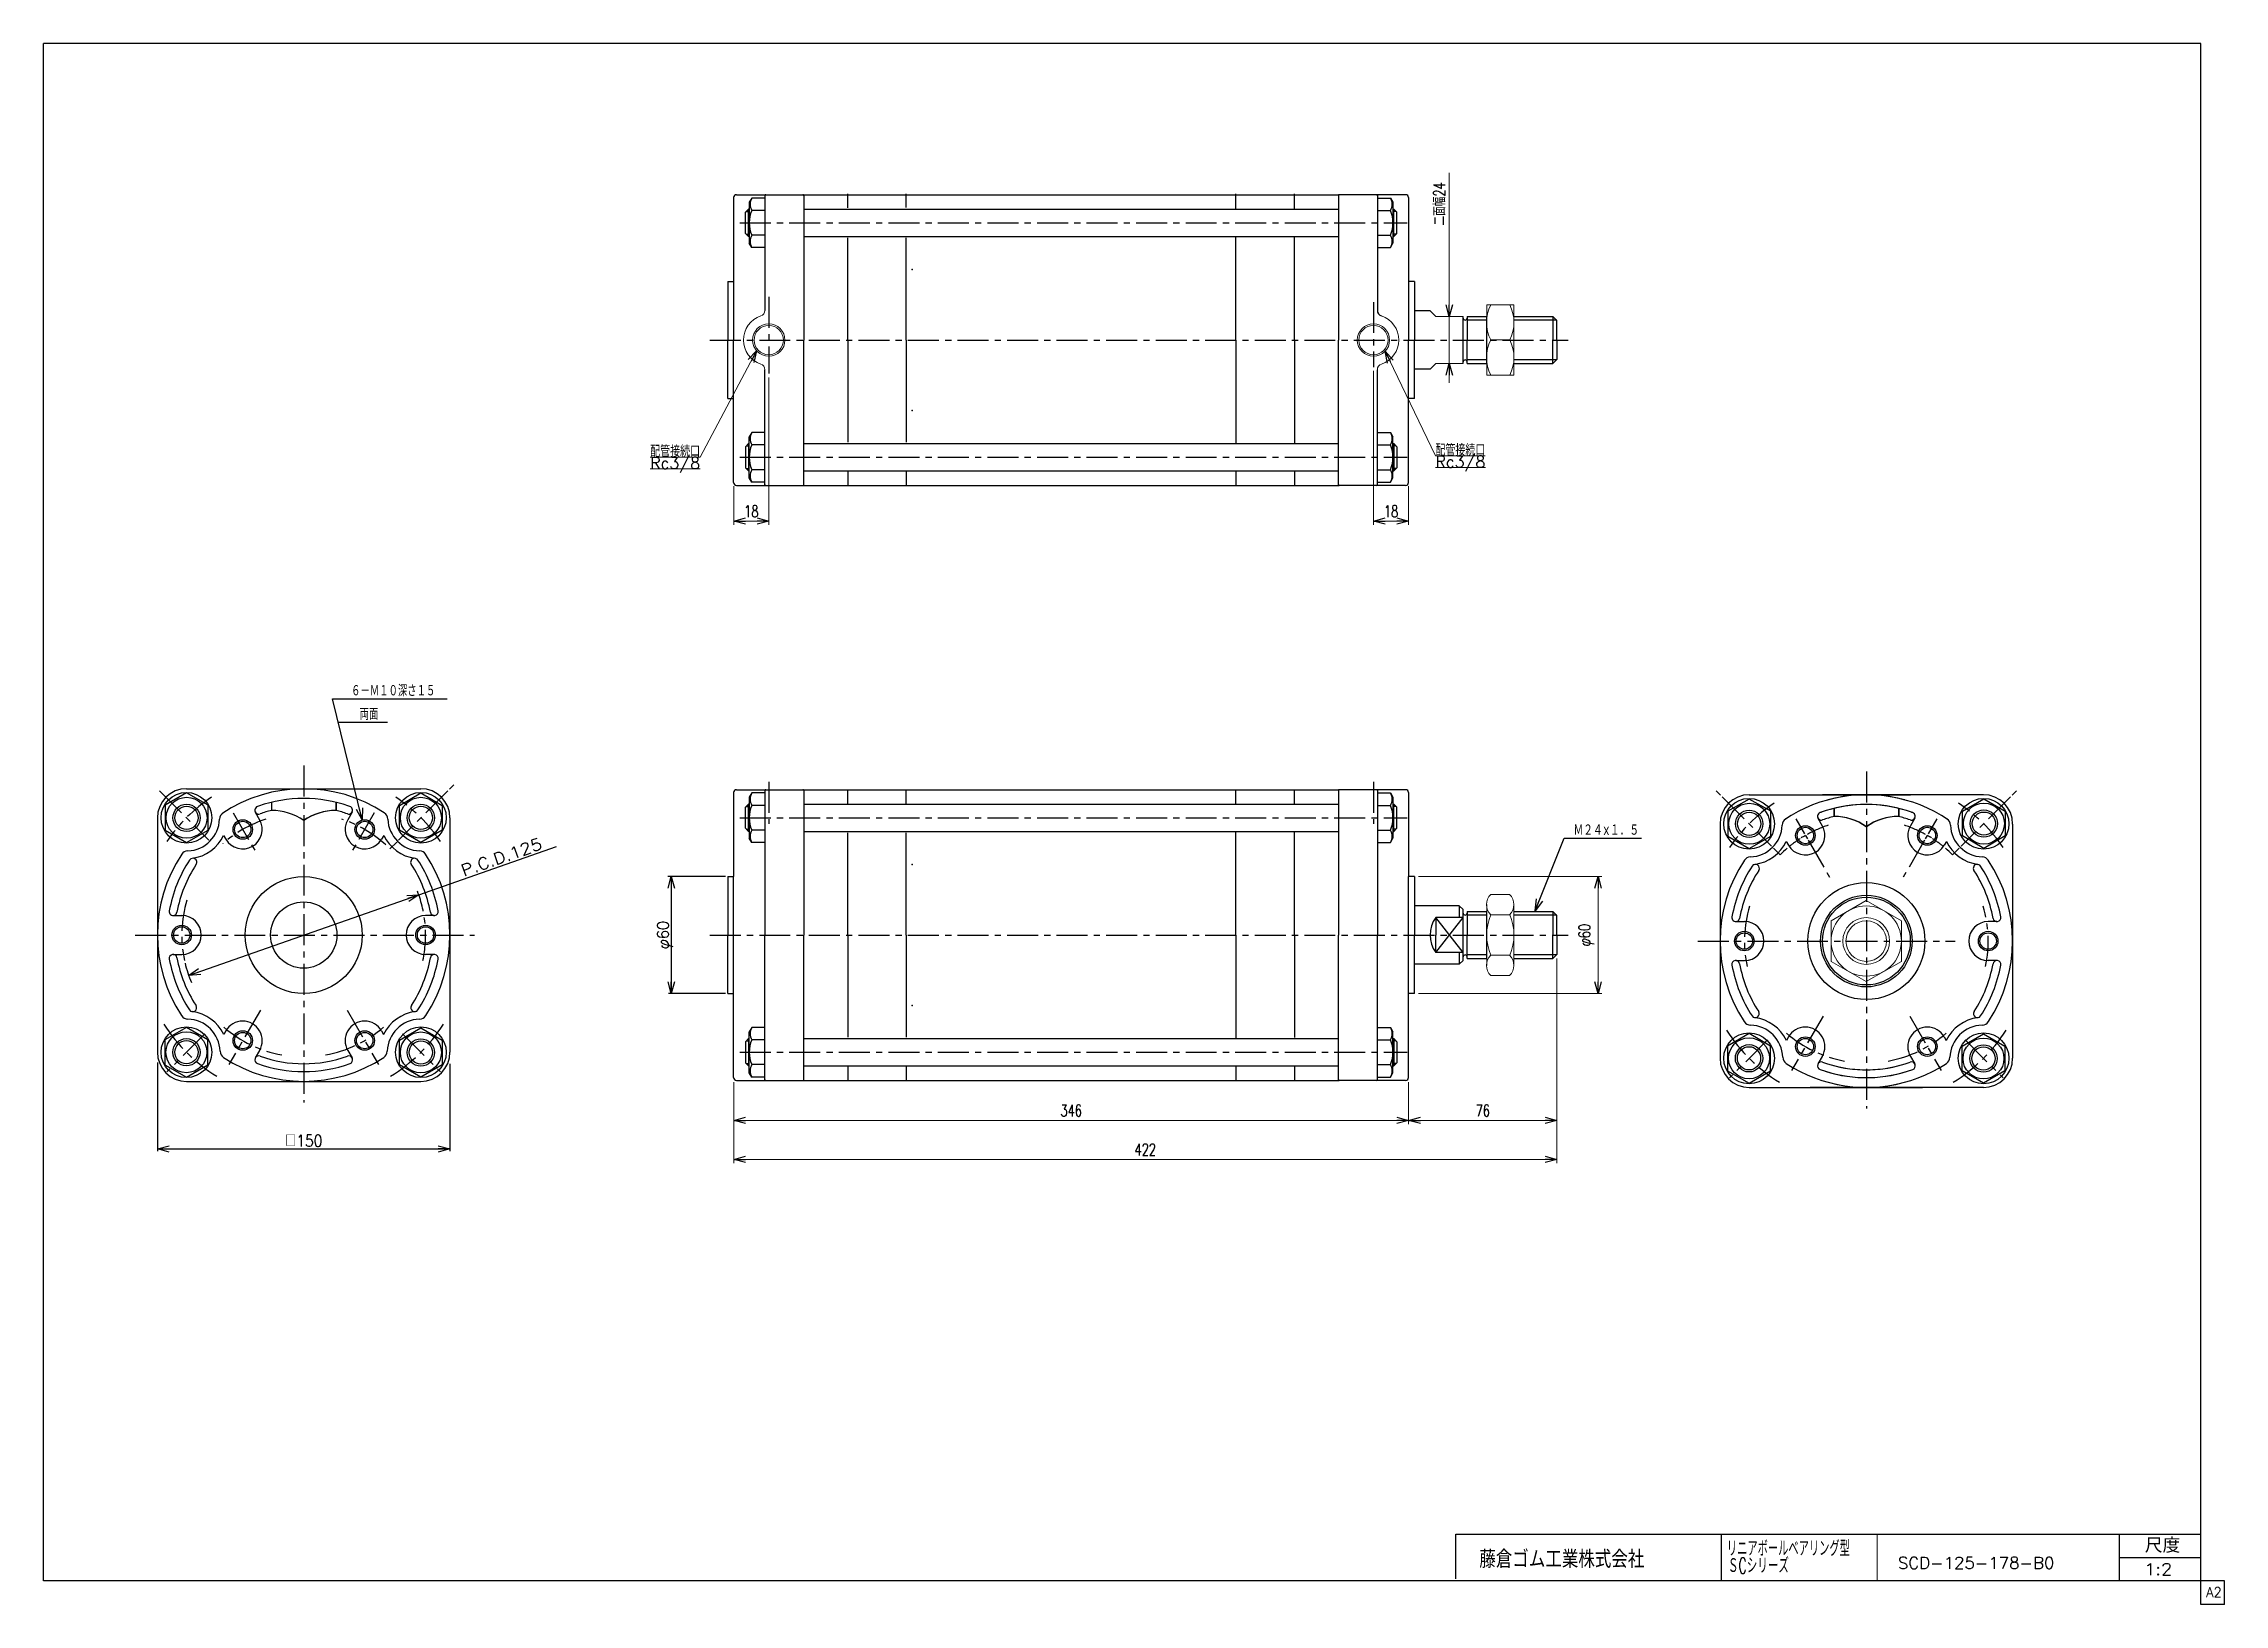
# Model space of a CAD drawing. Header units: millimetres. Extents: x -544 to 574, y -400 to 400.
import ezdxf
from ezdxf.enums import TextEntityAlignment as Align

# ---------------------------------------------------------------- set-up
doc = ezdxf.new("R2010")
doc.units = ezdxf.units.MM
doc.header["$LTSCALE"] = 0.5
doc.header["$PDSIZE"] = 1
doc.linetypes.add('CENTER', pattern=[50.8, 31.75, -6.35, 6.35, -6.35])
doc.layers.add('Layer0001', color=7, linetype='Continuous')
doc.layers.add('ZUWAKU', color=7, linetype='Continuous')
doc.styles.add('FdaStyle0', font='txt.shx', dxfattribs={"width": 0.714286, "bigfont": 'bigfont'})
doc.dimstyles.new('DaDimRotatedStyle', dxfattribs={"dimtxt": 6, "dimasz": 6.000004, "dimexe": 2, "dimexo": 2, "dimgap": 2, "dimtad": 3, "dimdsep": 46, "dimtxsty": 'FdaStyle0', "dimblk1": 'OPEN30', "dimblk2": 'OPEN30', "dimsah": 1, "dimcen": 0.09, "dimclrd": 4, "dimclre": 4, "dimclrt": 4, "dimadec": 0, "dimazin": 2, "dimtfac": 1, "dimtdec": 4, "dimtmove": 0, "dimatfit": 0, "dimfxl": 1, "dimarcsym": 0})

msp = doc.modelspace()

# ---------------------------------------------------------------- texts
at = {"color": 4, "style": 'FdaStyle0'}
for s, height, width, p, p2 in [('配管接続口', 6, 0.680851, (-233.057, 188.051), (-207.457, 188.051)), ('配管接続口', 6, 0.680851, (-233.057, 188.051), (-207.457, 188.051)), ('Rc3/8', 6, 0.810127, (-233.057, 182.051), (-207.457, 182.051)), ('Rc3/8', 6, 0.810127, (-233.057, 182.051), (-207.457, 182.051)), ('Rc3/8', 6, 0.810127, (169.531, 182.703), (195.131, 182.703)), ('Rc3/8', 6, 0.810127, (169.531, 182.703), (195.131, 182.703)), ('６－Ｍ１０深さ１５', 6, 0.666667, (-386.363, 65.361), (-343.163, 65.361)), ('６－Ｍ１０深さ１５', 6, 0.666667, (-386.363, 65.361), (-343.163, 65.361)), ('両面', 6, 0.666667, (-381.995, 53.361), (-372.395, 53.361)), ('両面', 6, 0.666667, (-381.995, 53.361), (-372.395, 53.361)), ('Ｍ２４×１．５', 6, 0.666667, (240.35, -6.074), (273.95, -6.074)), ('Ｍ２４×１．５', 6, 0.666667, (240.35, -6.074), (273.95, -6.074)), ('□150', 6, 0.761905, (-420.265, -165.373), (-401.065, -165.373)), ('□150', 6, 0.761905, (-420.265, -165.373), (-401.065, -165.373)), ('リニアボールベアリング型', 8, 0.522784, (318.923, -375.325), (382.023, -375.325)), ('ＳCシリーズ', 8, 0.539655, (319.483, -384.129), (350.783, -384.129)), ('SCD-125-178-B0', 6, 0.826804, (406.631, -381.726), (486.831, -381.726)), ('SCD-125-178-B0', 6, 0.826804, (406.631, -381.726), (486.831, -381.726)), ('1:2', 6, 0.8, (532.87, -385), (547.27, -385)), ('1:2', 6, 0.8, (532.87, -385), (547.27, -385))]:
    msp.add_text(s, height=height, dxfattribs=dict(at, width=width)).set_placement(p, p2, align=Align.FIT)
for s, rotation, width, p, p2 in [('P.C.D.125', 19.308998, 0.8, (-328.665, -26.904), (-287.895, -12.62)), ('P.C.D.125', 19.308998, 0.8, (-328.665, -26.904), (-287.895, -12.62)), ('φ60', 90, 0.75, (-223.458, -64.106), (-223.458, -49.706)), ('φ60', 90, 0.75, (-223.458, -64.106), (-223.458, -49.706))]:
    msp.add_text(s, height=6, rotation=rotation, dxfattribs=dict(at, width=width)).set_placement(p, p2, align=Align.FIT)
at = {"layer": 'ZUWAKU', "color": 4, "style": 'FdaStyle0'}
for s, height, width, p, p2 in [('尺度', 7.6, 0.749175, (533.23, -373.56), (551.39, -373.56)), ('藤倉ゴム工業株式会社', 9, 0.652778, (192.025, -381.315), (276.625, -381.315))]:
    msp.add_text(s, height=height, dxfattribs=dict(at, width=width)).set_placement(p, p2, align=Align.FIT)
at = {"layer": 'ZUWAKU', "color": 7, "style": 'FdaStyle0', "width": 0.8}
msp.add_text('A2', height=5, dxfattribs=at).set_placement((564.615, -396.25), (572.615, -396.25), align=Align.FIT)

# ---------------------------------------------------------------- blocks, each defined once
blk = doc.blocks.new('_OPEN30')
at = {"color": 0, "linetype": 'ByBlock', "lineweight": -2}
for p, q in [((-1, 0.267949), (0, 0)), ((0, 0), (-1, -0.267949)), ((0, 0), (-1, 0))]:
    blk.add_line(p, q, dxfattribs=at)
blk = doc.blocks.new('DC_GROUP_Φ125_1')
at = {"color": 4, "linetype": 'Continuous', "lineweight": 13}
for p, q in [((209.8, 266.1), (195.8, 266.1)), ((195.8, 266.1), (195.8, 230.1)), ((209.8, 230.1), (209.8, 266.1)), ((198, 248.1), (207.6, 248.1)), ((195.8, 230.1), (209.8, 230.1))]:
    blk.add_line(p, q, dxfattribs=at)
for centre, start, end in [((215.3, 257.1), 152.6266, 207.3734), ((190.2, 257.1), 332.6266, 27.3734), ((215.3, 239.1), 152.6266, 207.3734), ((190.2, 239.1), 332.6266, 27.3734)]:
    blk.add_arc(centre, 19.6, start, end, dxfattribs=at)
blk = doc.blocks.new('DA_IMAGEDIMGROUP_1')
at = {"color": 4, "linetype": 'Continuous', "lineweight": 13}
for p, q in [((176.6, 333.8), (176.6, 260.1)), ((176.6, 236.1), (176.6, 260.1)), ((176.6, 226.1), (176.6, 236.1))]:
    blk.add_line(p, q, dxfattribs=at)
at = {"color": 4, "xscale": 6.000005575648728, "yscale": 5.999978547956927}
for p, rotation in [((176.6, 260.1), 270), ((176.6, 236.1), 90)]:
    blk.add_blockref('_OPEN30', p, dxfattribs=dict(at, rotation=rotation))
at = {"color": 4, "insert": (174.6, 306.8), "char_height": 6, "width": 37.5, "attachment_point": 7, "rotation": 90, "style": 'FdaStyle0'}
blk.add_mtext('\\T1.00;二面幅24', dxfattribs=at)
blk = doc.blocks.new('*D3')
at = {"color": 4, "linetype": 'Continuous', "lineweight": 13}
for p, q in [((-172.2, 228.8), (-172.2, 153.3)), ((-190.2, 173.1), (-190.2, 153.3)), ((-190.2, 155.3), (-172.2, 155.3))]:
    blk.add_line(p, q, dxfattribs=at)
at = {"color": 4, "xscale": 6.000005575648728, "yscale": 5.999978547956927}
for p, rotation in [((-190.2, 155.3), 180), ((-172.2, 155.3), 360)]:
    blk.add_blockref('_OPEN30', p, dxfattribs=dict(at, rotation=rotation))
at = {"color": 4, "insert": (-181.2, 157.3), "char_height": 6, "width": 19.5, "attachment_point": 8, "style": 'FdaStyle0'}
blk.add_mtext('\\T1.00;18', dxfattribs=at)
blk = doc.blocks.new('*D4')
at = {"color": 4, "linetype": 'Continuous', "lineweight": 13}
for p, q in [((137.8, 232.2), (137.8, 153.3)), ((155.8, 173.1), (155.8, 153.3)), ((137.8, 155.3), (155.8, 155.3))]:
    blk.add_line(p, q, dxfattribs=at)
at = {"color": 4, "xscale": 6.000005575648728, "yscale": 5.999978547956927}
for p, rotation in [((137.8, 155.3), 180), ((155.8, 155.3), 360)]:
    blk.add_blockref('_OPEN30', p, dxfattribs=dict(at, rotation=rotation))
at = {"color": 4, "insert": (146.8, 157.3), "char_height": 6, "width": 19.5, "attachment_point": 8, "style": 'FdaStyle0'}
blk.add_mtext('\\T1.00;18', dxfattribs=at)
blk = doc.blocks.new('DC_GROUP_Φ125_2')
at = {"color": 4, "linetype": 'Continuous', "lineweight": 13}
for p, q in [((143.8, 242.4), (169.5, 188.7)), ((169.5, 188.7), (195.1, 188.7))]:
    blk.add_line(p, q, dxfattribs=at)
at = {"color": 4, "xscale": 6.000005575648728, "yscale": 5.999978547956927, "rotation": 115.6152129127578}
blk.add_blockref('_OPEN30', (143.8, 242.4), dxfattribs=at)
at = {"color": 4, "style": 'FdaStyle0', "width": 0.680851}
blk.add_text('配管接続口', height=6, dxfattribs=at).set_placement((169.5, 188.7), (195.1, 188.7), align=Align.FIT)
blk = doc.blocks.new('DC_GROUP_Φ125_3')
at = {"color": 4, "linetype": 'Continuous', "lineweight": 25}
for radius in [5, 4.2]:
    blk.add_circle((-441.9, -111), radius, dxfattribs=at)
blk = doc.blocks.new('DC_GROUP_Φ125_4')
at = {"color": 4, "linetype": 'Continuous', "lineweight": 25}
for radius in [5, 4.2]:
    blk.add_circle((-473.2, -56.9), radius, dxfattribs=at)
blk = doc.blocks.new('DC_GROUP_Φ125_5')
at = {"color": 4, "linetype": 'Continuous', "lineweight": 25}
for radius in [5, 4.2]:
    blk.add_circle((-441.9, -2.8), radius, dxfattribs=at)
blk = doc.blocks.new('DC_GROUP_Φ125_6')
at = {"color": 4, "linetype": 'Continuous', "lineweight": 25}
for p, q in [((-470.8, -104.3), (-481.8, -110.7)), ((-481.8, -110.7), (-481.8, -123.4)), ((-459.8, -110.7), (-470.8, -104.3)), ((-459.8, -123.4), (-459.8, -110.7)), ((-481.8, -123.4), (-470.8, -129.7)), ((-470.8, -129.7), (-459.8, -123.4))]:
    blk.add_line(p, q, dxfattribs=at)
for radius in [10.5, 7, 5.95]:
    blk.add_circle((-470.8, -117), radius, dxfattribs=at)
blk = doc.blocks.new('DC_GROUP_Φ125_7')
at = {"color": 4, "linetype": 'Continuous', "lineweight": 25}
for p, q in [((-470.7, 15.9), (-481.7, 9.6)), ((-459.7, 9.6), (-470.7, 15.9)), ((-481.7, 9.6), (-481.7, -3.1)), ((-459.7, -3.1), (-459.7, 9.6)), ((-481.7, -3.1), (-470.7, -9.5)), ((-470.7, -9.5), (-459.7, -3.1))]:
    blk.add_line(p, q, dxfattribs=at)
for radius in [10.5, 7, 5.95]:
    blk.add_circle((-470.7, 3.2), radius, dxfattribs=at)
blk = doc.blocks.new('DC_GROUP_Φ125_8')
at = {"color": 4, "linetype": 'Continuous', "lineweight": 25}
for radius in [5, 4.2]:
    blk.add_circle((-379.4, -111), radius, dxfattribs=at)
blk = doc.blocks.new('DC_GROUP_Φ125_9')
at = {"color": 4, "linetype": 'Continuous', "lineweight": 25}
for radius in [5, 4.2]:
    blk.add_circle((-348.2, -56.9), radius, dxfattribs=at)
blk = doc.blocks.new('DC_GROUP_Φ125_10')
at = {"color": 4, "linetype": 'Continuous', "lineweight": 25}
for radius in [5, 4.2]:
    blk.add_circle((-379.4, -2.8), radius, dxfattribs=at)
blk = doc.blocks.new('DC_GROUP_Φ125_11')
at = {"color": 4, "linetype": 'Continuous', "lineweight": 25}
for p, q in [((-361.6, -110.8), (-350.6, -104.4)), ((-361.6, -123.5), (-361.6, -110.8)), ((-350.6, -104.4), (-339.6, -110.8)), ((-339.6, -110.8), (-339.6, -123.5)), ((-350.6, -129.8), (-361.6, -123.5)), ((-339.6, -123.5), (-350.6, -129.8))]:
    blk.add_line(p, q, dxfattribs=at)
for radius in [10.5, 7, 5.95]:
    blk.add_circle((-350.6, -117.1), radius, dxfattribs=at)
blk = doc.blocks.new('DC_GROUP_Φ125_12')
at = {"color": 4, "linetype": 'Continuous', "lineweight": 25}
for p, q in [((-361.6, 9.5), (-350.6, 15.9)), ((-350.6, 15.9), (-339.6, 9.5)), ((-361.6, -3.2), (-361.6, 9.5)), ((-339.6, 9.5), (-339.6, -3.2)), ((-350.6, -9.5), (-361.6, -3.2)), ((-339.6, -3.2), (-350.6, -9.5))]:
    blk.add_line(p, q, dxfattribs=at)
for radius in [10.5, 7, 5.95]:
    blk.add_circle((-350.6, 3.2), radius, dxfattribs=at)
blk = doc.blocks.new('DC_GROUP_Φ125_13')
at = {"color": 4, "linetype": 'Continuous', "lineweight": 25}
for radius in [5, 4.2]:
    blk.add_circle((359.2, -114.1), radius, dxfattribs=at)
blk = doc.blocks.new('DC_GROUP_Φ125_14')
at = {"color": 4, "linetype": 'Continuous', "lineweight": 25}
for radius in [5, 4.2]:
    blk.add_circle((327.9, -60), radius, dxfattribs=at)
blk = doc.blocks.new('DC_GROUP_Φ125_15')
at = {"color": 4, "linetype": 'Continuous', "lineweight": 25}
for radius in [5, 4.2]:
    blk.add_circle((359.2, -5.9), radius, dxfattribs=at)
blk = doc.blocks.new('DC_GROUP_Φ125_16')
at = {"color": 4, "linetype": 'Continuous', "lineweight": 25}
for radius in [5, 4.2]:
    blk.add_circle((421.7, -114.1), radius, dxfattribs=at)
blk = doc.blocks.new('DC_GROUP_Φ125_17')
at = {"color": 4, "linetype": 'Continuous', "lineweight": 25}
for radius in [5, 4.2]:
    blk.add_circle((452.9, -60), radius, dxfattribs=at)
blk = doc.blocks.new('DC_GROUP_Φ125_18')
at = {"color": 4, "linetype": 'Continuous', "lineweight": 25}
for radius in [5, 4.2]:
    blk.add_circle((421.7, -5.9), radius, dxfattribs=at)
blk = doc.blocks.new('DC_GROUP_Φ125_19')
at = {"color": 4, "linetype": 'Continuous', "lineweight": 25}
for p, q in [((439.7, 6.6), (450.7, 12.9)), ((450.7, 12.9), (461.7, 6.6)), ((439.7, -6.1), (439.7, 6.6)), ((461.7, 6.6), (461.7, -6.1)), ((450.7, -12.5), (439.7, -6.1)), ((461.7, -6.1), (450.7, -12.5))]:
    blk.add_line(p, q, dxfattribs=at)
for radius in [10.5, 7, 5.95]:
    blk.add_circle((450.7, 0.2), radius, dxfattribs=at)
blk = doc.blocks.new('DC_GROUP_Φ125_20')
at = {"color": 4, "linetype": 'Continuous', "lineweight": 25}
for p, q in [((330.4, 12.8), (319.4, 6.5)), ((341.4, 6.5), (330.4, 12.8)), ((319.4, 6.5), (319.4, -6.2)), ((341.4, -6.2), (341.4, 6.5)), ((319.4, -6.2), (330.4, -12.6)), ((330.4, -12.6), (341.4, -6.2))]:
    blk.add_line(p, q, dxfattribs=at)
for radius in [10.5, 7, 5.95]:
    blk.add_circle((330.4, 0.1), radius, dxfattribs=at)
blk = doc.blocks.new('DC_GROUP_Φ125_21')
at = {"color": 4, "linetype": 'Continuous', "lineweight": 25}
for p, q in [((330.3, -107.4), (319.3, -113.8)), ((341.3, -113.8), (330.3, -107.4)), ((319.3, -113.8), (319.3, -126.5)), ((341.3, -126.5), (341.3, -113.8)), ((319.3, -126.5), (330.3, -132.8)), ((330.3, -132.8), (341.3, -126.5))]:
    blk.add_line(p, q, dxfattribs=at)
for radius in [10.5, 7, 5.95]:
    blk.add_circle((330.3, -120.1), radius, dxfattribs=at)
blk = doc.blocks.new('DC_GROUP_Φ125_22')
at = {"color": 4, "linetype": 'Continuous', "lineweight": 25}
for p, q in [((439.5, -113.9), (450.5, -107.5)), ((450.5, -107.5), (461.5, -113.9)), ((439.5, -126.6), (439.5, -113.9)), ((461.5, -113.9), (461.5, -126.6)), ((450.5, -132.9), (439.5, -126.6)), ((461.5, -126.6), (450.5, -132.9))]:
    blk.add_line(p, q, dxfattribs=at)
for radius in [10.5, 7, 5.95]:
    blk.add_circle((450.5, -120.2), radius, dxfattribs=at)
blk = doc.blocks.new('DC_GROUP_Φ125_23')
at = {"color": 4, "linetype": 'Continuous', "lineweight": 13}
for p, q in [((390.4, -39.2), (372.4, -49.6)), ((408.4, -49.6), (390.4, -39.2)), ((372.4, -49.6), (372.4, -70.4)), ((408.4, -70.4), (408.4, -49.6)), ((372.4, -70.4), (390.4, -80.8)), ((390.4, -80.8), (408.4, -70.4))]:
    blk.add_line(p, q, dxfattribs=at)
for radius in [18, 12, 10.4]:
    blk.add_circle((390.4, -60), radius, dxfattribs=at)
blk = doc.blocks.new('DC_GROUP_Φ125_24')
at = {"color": 4, "linetype": 'Continuous', "lineweight": 13}
for p, q in [((195.8, -41.3), (195.8, -72.5)), ((197.9, -36.1), (207.6, -36.1)), ((209.8, -41.3), (209.8, -72.5)), ((207.6, -46.5), (197.9, -46.5)), ((197.9, -67.3), (207.6, -67.3)), ((197.9, -77.7), (207.6, -77.7))]:
    blk.add_line(p, q, dxfattribs=at)
for centre, radius, start, end in [((203, -41.3), 7.27, 134.3853, 225.6147), ((202.5, -41.3), 7.27, 314.3853, 45.6147), ((221.6, -56.9), 25.8, 156.2523, 203.7477), ((184, -56.9), 25.8, 336.2523, 23.7477), ((203, -72.5), 7.27, 134.3853, 225.6147), ((202.5, -72.5), 7.27, 314.3853, 45.6147)]:
    blk.add_arc(centre, radius, start, end, dxfattribs=at)
blk = doc.blocks.new('*D28')
at = {"color": 4, "linetype": 'Continuous', "lineweight": 13}
for p, q in [((-190.2, -132.4), (-190.2, -153.9)), ((155.8, -132.4), (155.8, -153.9)), ((-190.2, -151.9), (155.8, -151.9))]:
    blk.add_line(p, q, dxfattribs=at)
at = {"color": 4, "xscale": 6.000005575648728, "yscale": 5.999978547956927}
for p, rotation in [((-190.2, -151.9), 180), ((155.8, -151.9), 360)]:
    blk.add_blockref('_OPEN30', p, dxfattribs=dict(at, rotation=rotation))
at = {"color": 4, "insert": (-17.2, -149.9), "char_height": 6, "width": 25.5, "attachment_point": 8, "style": 'FdaStyle0'}
blk.add_mtext('\\T1.00;346', dxfattribs=at)
blk = doc.blocks.new('*D29')
at = {"color": 4, "linetype": 'Continuous', "lineweight": 13}
for p, q in [((231.8, -68.9), (231.8, -153.9)), ((155.8, -132.4), (155.8, -153.9)), ((155.8, -151.9), (231.8, -151.9))]:
    blk.add_line(p, q, dxfattribs=at)
at = {"color": 4, "xscale": 6.000005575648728, "yscale": 5.999978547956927}
for p, rotation in [((155.8, -151.9), 180), ((231.8, -151.9), 360)]:
    blk.add_blockref('_OPEN30', p, dxfattribs=dict(at, rotation=rotation))
at = {"color": 4, "insert": (193.8, -149.9), "char_height": 6, "width": 19.5, "attachment_point": 8, "style": 'FdaStyle0'}
blk.add_mtext('\\T1.00;76', dxfattribs=at)
blk = doc.blocks.new('*D30')
at = {"color": 4, "linetype": 'Continuous', "lineweight": 13}
for p, q in [((231.8, -68.9), (231.8, -173.9)), ((-190.2, -132.4), (-190.2, -173.9)), ((-190.2, -171.9), (231.8, -171.9))]:
    blk.add_line(p, q, dxfattribs=at)
at = {"color": 4, "xscale": 6.000005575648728, "yscale": 5.999978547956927}
for p, rotation in [((-190.2, -171.9), 180), ((231.8, -171.9), 360)]:
    blk.add_blockref('_OPEN30', p, dxfattribs=dict(at, rotation=rotation))
at = {"color": 4, "insert": (20.8, -169.9), "char_height": 6, "width": 25.5, "attachment_point": 8, "style": 'FdaStyle0'}
blk.add_mtext('\\T1.00;422', dxfattribs=at)
blk = doc.blocks.new('*D31')
at = {"color": 4, "linetype": 'Continuous', "lineweight": 13}
for p, q in [((160.8, -26.9), (254.9, -26.9)), ((252.9, -86.9), (252.9, -26.9)), ((160.8, -86.9), (254.9, -86.9))]:
    blk.add_line(p, q, dxfattribs=at)
at = {"color": 4, "xscale": 6.000005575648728, "yscale": 5.999978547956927}
for p, rotation in [((252.9, -26.9), 90), ((252.9, -86.9), 270)]:
    blk.add_blockref('_OPEN30', p, dxfattribs=dict(at, rotation=rotation))
at = {"color": 4, "insert": (250.9, -56.9), "char_height": 6, "width": 25.5, "attachment_point": 8, "rotation": 90, "style": 'FdaStyle0'}
blk.add_mtext('\\T1.00;φ60', dxfattribs=at)
blk = doc.blocks.new('DC_GROUP_Φ125_25')
at = {"color": 4, "linetype": 'Continuous', "lineweight": 13}
for p, q in [((209.8, 266.1), (195.8, 266.1)), ((195.8, 266.1), (195.8, 230.1)), ((209.8, 230.1), (209.8, 266.1)), ((198, 248.1), (207.6, 248.1)), ((195.8, 230.1), (209.8, 230.1))]:
    blk.add_line(p, q, dxfattribs=at)
for centre, start, end in [((215.3, 257.1), 152.6266, 207.3734), ((190.2, 257.1), 332.6266, 27.3734), ((215.3, 239.1), 152.6266, 207.3734), ((190.2, 239.1), 332.6266, 27.3734)]:
    blk.add_arc(centre, 19.6, start, end, dxfattribs=at)
blk = doc.blocks.new('DA_IMAGEDIMGROUP_2')
at = {"color": 4, "linetype": 'Continuous', "lineweight": 13}
for p, q in [((176.6, 333.8), (176.6, 260.1)), ((176.6, 236.1), (176.6, 260.1)), ((176.6, 226.1), (176.6, 236.1))]:
    blk.add_line(p, q, dxfattribs=at)
at = {"color": 4, "xscale": 6.000005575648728, "yscale": 5.999978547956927}
for p, rotation in [((176.6, 260.1), 270), ((176.6, 236.1), 90)]:
    blk.add_blockref('_OPEN30', p, dxfattribs=dict(at, rotation=rotation))
at = {"color": 4, "insert": (174.6, 306.8), "char_height": 6, "width": 37.5, "attachment_point": 7, "rotation": 90, "style": 'FdaStyle0'}
blk.add_mtext('\\T1.00;二面幅24', dxfattribs=at)
blk = doc.blocks.new('*D34')
at = {"color": 4, "linetype": 'Continuous', "lineweight": 13}
for p, q in [((-172.2, 228.8), (-172.2, 153.3)), ((-190.2, 173.1), (-190.2, 153.3)), ((-190.2, 155.3), (-172.2, 155.3))]:
    blk.add_line(p, q, dxfattribs=at)
at = {"color": 4, "xscale": 6.000005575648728, "yscale": 5.999978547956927}
for p, rotation in [((-190.2, 155.3), 180), ((-172.2, 155.3), 360)]:
    blk.add_blockref('_OPEN30', p, dxfattribs=dict(at, rotation=rotation))
at = {"color": 4, "insert": (-181.2, 157.3), "char_height": 6, "width": 19.5, "attachment_point": 8, "style": 'FdaStyle0'}
blk.add_mtext('\\T1.00;18', dxfattribs=at)
blk = doc.blocks.new('*D35')
at = {"color": 4, "linetype": 'Continuous', "lineweight": 13}
for p, q in [((137.8, 232.2), (137.8, 153.3)), ((155.8, 173.1), (155.8, 153.3)), ((137.8, 155.3), (155.8, 155.3))]:
    blk.add_line(p, q, dxfattribs=at)
at = {"color": 4, "xscale": 6.000005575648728, "yscale": 5.999978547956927}
for p, rotation in [((137.8, 155.3), 180), ((155.8, 155.3), 360)]:
    blk.add_blockref('_OPEN30', p, dxfattribs=dict(at, rotation=rotation))
at = {"color": 4, "insert": (146.8, 157.3), "char_height": 6, "width": 19.5, "attachment_point": 8, "style": 'FdaStyle0'}
blk.add_mtext('\\T1.00;18', dxfattribs=at)
blk = doc.blocks.new('DC_GROUP_Φ125_26')
at = {"color": 4, "linetype": 'Continuous', "lineweight": 13}
for p, q in [((143.8, 242.4), (169.5, 188.7)), ((169.5, 188.7), (195.1, 188.7))]:
    blk.add_line(p, q, dxfattribs=at)
at = {"color": 4, "xscale": 6.000005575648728, "yscale": 5.999978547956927, "rotation": 115.6152129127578}
blk.add_blockref('_OPEN30', (143.8, 242.4), dxfattribs=at)
at = {"color": 4, "style": 'FdaStyle0', "width": 0.680851}
blk.add_text('配管接続口', height=6, dxfattribs=at).set_placement((169.5, 188.7), (195.1, 188.7), align=Align.FIT)
blk = doc.blocks.new('DC_GROUP_Φ125_27')
at = {"color": 4, "linetype": 'Continuous', "lineweight": 25}
for radius in [5, 4.2]:
    blk.add_circle((-441.9, -111), radius, dxfattribs=at)
blk = doc.blocks.new('DC_GROUP_Φ125_28')
at = {"color": 4, "linetype": 'Continuous', "lineweight": 25}
for radius in [5, 4.2]:
    blk.add_circle((-473.2, -56.9), radius, dxfattribs=at)
blk = doc.blocks.new('DC_GROUP_Φ125_29')
at = {"color": 4, "linetype": 'Continuous', "lineweight": 25}
for radius in [5, 4.2]:
    blk.add_circle((-441.9, -2.8), radius, dxfattribs=at)
blk = doc.blocks.new('DC_GROUP_Φ125_30')
at = {"color": 4, "linetype": 'Continuous', "lineweight": 25}
for p, q in [((-470.8, -104.3), (-481.8, -110.7)), ((-481.8, -110.7), (-481.8, -123.4)), ((-459.8, -110.7), (-470.8, -104.3)), ((-459.8, -123.4), (-459.8, -110.7)), ((-481.8, -123.4), (-470.8, -129.7)), ((-470.8, -129.7), (-459.8, -123.4))]:
    blk.add_line(p, q, dxfattribs=at)
for radius in [10.5, 7, 5.95]:
    blk.add_circle((-470.8, -117), radius, dxfattribs=at)
blk = doc.blocks.new('DC_GROUP_Φ125_31')
at = {"color": 4, "linetype": 'Continuous', "lineweight": 25}
for p, q in [((-470.7, 15.9), (-481.7, 9.6)), ((-459.7, 9.6), (-470.7, 15.9)), ((-481.7, 9.6), (-481.7, -3.1)), ((-459.7, -3.1), (-459.7, 9.6)), ((-481.7, -3.1), (-470.7, -9.5)), ((-470.7, -9.5), (-459.7, -3.1))]:
    blk.add_line(p, q, dxfattribs=at)
for radius in [10.5, 7, 5.95]:
    blk.add_circle((-470.7, 3.2), radius, dxfattribs=at)
blk = doc.blocks.new('DC_GROUP_Φ125_32')
at = {"color": 4, "linetype": 'Continuous', "lineweight": 25}
for radius in [5, 4.2]:
    blk.add_circle((-379.4, -111), radius, dxfattribs=at)
blk = doc.blocks.new('DC_GROUP_Φ125_33')
at = {"color": 4, "linetype": 'Continuous', "lineweight": 25}
for radius in [5, 4.2]:
    blk.add_circle((-348.2, -56.9), radius, dxfattribs=at)
blk = doc.blocks.new('DC_GROUP_Φ125_34')
at = {"color": 4, "linetype": 'Continuous', "lineweight": 25}
for radius in [5, 4.2]:
    blk.add_circle((-379.4, -2.8), radius, dxfattribs=at)
blk = doc.blocks.new('DC_GROUP_Φ125_35')
at = {"color": 4, "linetype": 'Continuous', "lineweight": 25}
for p, q in [((-361.6, -110.8), (-350.6, -104.4)), ((-361.6, -123.5), (-361.6, -110.8)), ((-350.6, -104.4), (-339.6, -110.8)), ((-339.6, -110.8), (-339.6, -123.5)), ((-350.6, -129.8), (-361.6, -123.5)), ((-339.6, -123.5), (-350.6, -129.8))]:
    blk.add_line(p, q, dxfattribs=at)
for radius in [10.5, 7, 5.95]:
    blk.add_circle((-350.6, -117.1), radius, dxfattribs=at)
blk = doc.blocks.new('DC_GROUP_Φ125_36')
at = {"color": 4, "linetype": 'Continuous', "lineweight": 25}
for p, q in [((-361.6, 9.5), (-350.6, 15.9)), ((-350.6, 15.9), (-339.6, 9.5)), ((-361.6, -3.2), (-361.6, 9.5)), ((-339.6, 9.5), (-339.6, -3.2)), ((-350.6, -9.5), (-361.6, -3.2)), ((-339.6, -3.2), (-350.6, -9.5))]:
    blk.add_line(p, q, dxfattribs=at)
for radius in [10.5, 7, 5.95]:
    blk.add_circle((-350.6, 3.2), radius, dxfattribs=at)
blk = doc.blocks.new('DC_GROUP_Φ125_37')
at = {"color": 4, "linetype": 'Continuous', "lineweight": 25}
for radius in [5, 4.2]:
    blk.add_circle((359.2, -114.1), radius, dxfattribs=at)
blk = doc.blocks.new('DC_GROUP_Φ125_38')
at = {"color": 4, "linetype": 'Continuous', "lineweight": 25}
for radius in [5, 4.2]:
    blk.add_circle((327.9, -60), radius, dxfattribs=at)
blk = doc.blocks.new('DC_GROUP_Φ125_39')
at = {"color": 4, "linetype": 'Continuous', "lineweight": 25}
for radius in [5, 4.2]:
    blk.add_circle((359.2, -5.9), radius, dxfattribs=at)
blk = doc.blocks.new('DC_GROUP_Φ125_40')
at = {"color": 4, "linetype": 'Continuous', "lineweight": 25}
for radius in [5, 4.2]:
    blk.add_circle((421.7, -114.1), radius, dxfattribs=at)
blk = doc.blocks.new('DC_GROUP_Φ125_41')
at = {"color": 4, "linetype": 'Continuous', "lineweight": 25}
for radius in [5, 4.2]:
    blk.add_circle((452.9, -60), radius, dxfattribs=at)
blk = doc.blocks.new('DC_GROUP_Φ125_42')
at = {"color": 4, "linetype": 'Continuous', "lineweight": 25}
for radius in [5, 4.2]:
    blk.add_circle((421.7, -5.9), radius, dxfattribs=at)
blk = doc.blocks.new('DC_GROUP_Φ125_43')
at = {"color": 4, "linetype": 'Continuous', "lineweight": 25}
for p, q in [((439.7, 6.6), (450.7, 12.9)), ((450.7, 12.9), (461.7, 6.6)), ((439.7, -6.1), (439.7, 6.6)), ((461.7, 6.6), (461.7, -6.1)), ((450.7, -12.5), (439.7, -6.1)), ((461.7, -6.1), (450.7, -12.5))]:
    blk.add_line(p, q, dxfattribs=at)
for radius in [10.5, 7, 5.95]:
    blk.add_circle((450.7, 0.2), radius, dxfattribs=at)
blk = doc.blocks.new('DC_GROUP_Φ125_44')
at = {"color": 4, "linetype": 'Continuous', "lineweight": 25}
for p, q in [((330.4, 12.8), (319.4, 6.5)), ((341.4, 6.5), (330.4, 12.8)), ((319.4, 6.5), (319.4, -6.2)), ((341.4, -6.2), (341.4, 6.5)), ((319.4, -6.2), (330.4, -12.6)), ((330.4, -12.6), (341.4, -6.2))]:
    blk.add_line(p, q, dxfattribs=at)
for radius in [10.5, 7, 5.95]:
    blk.add_circle((330.4, 0.1), radius, dxfattribs=at)
blk = doc.blocks.new('DC_GROUP_Φ125_45')
at = {"color": 4, "linetype": 'Continuous', "lineweight": 25}
for p, q in [((330.3, -107.4), (319.3, -113.8)), ((341.3, -113.8), (330.3, -107.4)), ((319.3, -113.8), (319.3, -126.5)), ((341.3, -126.5), (341.3, -113.8)), ((319.3, -126.5), (330.3, -132.8)), ((330.3, -132.8), (341.3, -126.5))]:
    blk.add_line(p, q, dxfattribs=at)
for radius in [10.5, 7, 5.95]:
    blk.add_circle((330.3, -120.1), radius, dxfattribs=at)
blk = doc.blocks.new('DC_GROUP_Φ125_46')
at = {"color": 4, "linetype": 'Continuous', "lineweight": 25}
for p, q in [((439.5, -113.9), (450.5, -107.5)), ((450.5, -107.5), (461.5, -113.9)), ((439.5, -126.6), (439.5, -113.9)), ((461.5, -113.9), (461.5, -126.6)), ((450.5, -132.9), (439.5, -126.6)), ((461.5, -126.6), (450.5, -132.9))]:
    blk.add_line(p, q, dxfattribs=at)
for radius in [10.5, 7, 5.95]:
    blk.add_circle((450.5, -120.2), radius, dxfattribs=at)
blk = doc.blocks.new('DC_GROUP_Φ125_47')
at = {"color": 4, "linetype": 'Continuous', "lineweight": 13}
for p, q in [((390.4, -39.2), (372.4, -49.6)), ((408.4, -49.6), (390.4, -39.2)), ((372.4, -49.6), (372.4, -70.4)), ((408.4, -70.4), (408.4, -49.6)), ((372.4, -70.4), (390.4, -80.8)), ((390.4, -80.8), (408.4, -70.4))]:
    blk.add_line(p, q, dxfattribs=at)
for radius in [18, 12, 10.4]:
    blk.add_circle((390.4, -60), radius, dxfattribs=at)
blk = doc.blocks.new('DC_GROUP_Φ125_48')
at = {"color": 4, "linetype": 'Continuous', "lineweight": 13}
for p, q in [((195.8, -41.3), (195.8, -72.5)), ((197.9, -36.1), (207.6, -36.1)), ((209.8, -41.3), (209.8, -72.5)), ((207.6, -46.5), (197.9, -46.5)), ((197.9, -67.3), (207.6, -67.3)), ((197.9, -77.7), (207.6, -77.7))]:
    blk.add_line(p, q, dxfattribs=at)
for centre, radius, start, end in [((203, -41.3), 7.27, 134.3853, 225.6147), ((202.5, -41.3), 7.27, 314.3853, 45.6147), ((221.6, -56.9), 25.8, 156.2523, 203.7477), ((184, -56.9), 25.8, 336.2523, 23.7477), ((203, -72.5), 7.27, 134.3853, 225.6147), ((202.5, -72.5), 7.27, 314.3853, 45.6147)]:
    blk.add_arc(centre, radius, start, end, dxfattribs=at)
blk = doc.blocks.new('*D59')
at = {"color": 4, "linetype": 'Continuous', "lineweight": 13}
for p, q in [((-190.2, -132.4), (-190.2, -153.9)), ((155.8, -132.4), (155.8, -153.9)), ((-190.2, -151.9), (155.8, -151.9))]:
    blk.add_line(p, q, dxfattribs=at)
at = {"color": 4, "xscale": 6.000005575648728, "yscale": 5.999978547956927}
for p, rotation in [((-190.2, -151.9), 180), ((155.8, -151.9), 360)]:
    blk.add_blockref('_OPEN30', p, dxfattribs=dict(at, rotation=rotation))
at = {"color": 4, "insert": (-17.2, -149.9), "char_height": 6, "width": 25.5, "attachment_point": 8, "style": 'FdaStyle0'}
blk.add_mtext('\\T1.00;346', dxfattribs=at)
blk = doc.blocks.new('*D60')
at = {"color": 4, "linetype": 'Continuous', "lineweight": 13}
for p, q in [((231.8, -68.9), (231.8, -153.9)), ((155.8, -132.4), (155.8, -153.9)), ((155.8, -151.9), (231.8, -151.9))]:
    blk.add_line(p, q, dxfattribs=at)
at = {"color": 4, "xscale": 6.000005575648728, "yscale": 5.999978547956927}
for p, rotation in [((155.8, -151.9), 180), ((231.8, -151.9), 360)]:
    blk.add_blockref('_OPEN30', p, dxfattribs=dict(at, rotation=rotation))
at = {"color": 4, "insert": (193.8, -149.9), "char_height": 6, "width": 19.5, "attachment_point": 8, "style": 'FdaStyle0'}
blk.add_mtext('\\T1.00;76', dxfattribs=at)
blk = doc.blocks.new('*D61')
at = {"color": 4, "linetype": 'Continuous', "lineweight": 13}
for p, q in [((231.8, -68.9), (231.8, -173.9)), ((-190.2, -132.4), (-190.2, -173.9)), ((-190.2, -171.9), (231.8, -171.9))]:
    blk.add_line(p, q, dxfattribs=at)
at = {"color": 4, "xscale": 6.000005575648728, "yscale": 5.999978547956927}
for p, rotation in [((-190.2, -171.9), 180), ((231.8, -171.9), 360)]:
    blk.add_blockref('_OPEN30', p, dxfattribs=dict(at, rotation=rotation))
at = {"color": 4, "insert": (20.8, -169.9), "char_height": 6, "width": 25.5, "attachment_point": 8, "style": 'FdaStyle0'}
blk.add_mtext('\\T1.00;422', dxfattribs=at)
blk = doc.blocks.new('*D62')
at = {"color": 4, "linetype": 'Continuous', "lineweight": 13}
for p, q in [((160.8, -26.9), (254.9, -26.9)), ((252.9, -86.9), (252.9, -26.9)), ((160.8, -86.9), (254.9, -86.9))]:
    blk.add_line(p, q, dxfattribs=at)
at = {"color": 4, "xscale": 6.000005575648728, "yscale": 5.999978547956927}
for p, rotation in [((252.9, -26.9), 90), ((252.9, -86.9), 270)]:
    blk.add_blockref('_OPEN30', p, dxfattribs=dict(at, rotation=rotation))
at = {"color": 4, "insert": (250.9, -56.9), "char_height": 6, "width": 25.5, "attachment_point": 8, "rotation": 90, "style": 'FdaStyle0'}
blk.add_mtext('\\T1.00;φ60', dxfattribs=at)

# ---------------------------------------------------------------- dimensions: what is measured, and where the dimension line sits
at = {"linetype": 'Continuous', "lineweight": 13}
for base, p1, p2, picture, middle in [((-172.243, 155.264), (-190.243, 175.06), (-172.243, 230.836), '*D3', (-181.243, 155.264)), ((-172.243, 155.264), (-190.243, 175.06), (-172.243, 230.836), '*D34', (-181.243, 155.264)), ((155.757, 155.264), (137.757, 234.183), (155.757, 175.06), '*D4', (146.757, 155.264)), ((155.757, 155.264), (137.757, 234.183), (155.757, 175.06), '*D35', (146.757, 155.264)), ((231.757, -171.906), (-190.243, -130.406), (231.757, -66.906), '*D30', (20.757, -171.906)), ((231.757, -171.906), (-190.243, -130.406), (231.757, -66.906), '*D61', (20.757, -171.906)), ((231.757, -151.906), (155.757, -130.406), (231.757, -66.906), '*D29', (193.757, -151.906)), ((231.757, -151.906), (155.757, -130.406), (231.757, -66.906), '*D60', (193.757, -151.906)), ((155.757, -151.906), (-190.243, -130.406), (155.757, -130.406), '*D28', (-17.243, -151.906)), ((155.757, -151.906), (-190.243, -130.406), (155.757, -130.406), '*D59', (-17.243, -151.906))]:
    dim = msp.add_linear_dim(base=base, p1=p1, p2=p2, dimstyle='DaDimRotatedStyle', override={"dimtxt": 6, "dimasz": 6.000004, "dimexe": 2, "dimexo": 2, "dimgap": 2, "dimtad": 3, "dimtih": 0, "dimtoh": 0, "dimdec": 2, "dimzin": 8, "dimtxsty": 'FdaStyle0', "dimblk1": 'OPEN30', "dimblk2": 'OPEN30', "dimsah": 1, "dimclrd": 4, "dimclre": 4, "dimclrt": 4, "dimazin": 2, "dimtofl": 1, "dimatfit": 0, "dimtolj": 0, "dimtzin": 8}, dxfattribs=at)
    dim.commit()
    dim.dimension.update_dxf_attribs({"geometry": picture, "text_midpoint": middle})
for picture in ['*D31', '*D62']:
    dim = msp.add_linear_dim(base=(252.913, -26.906), p1=(158.757, -86.906), p2=(158.757, -26.906), angle=90, text='φ<>', dimstyle='DaDimRotatedStyle', override={"dimtxt": 6, "dimasz": 6.000004, "dimexe": 2, "dimexo": 2, "dimgap": 2, "dimtad": 3, "dimtih": 0, "dimtoh": 0, "dimdec": 2, "dimzin": 8, "dimtxsty": 'FdaStyle0', "dimblk1": 'OPEN30', "dimblk2": 'OPEN30', "dimsah": 1, "dimclrd": 4, "dimclre": 4, "dimclrt": 4, "dimazin": 2, "dimtofl": 1, "dimatfit": 0, "dimtolj": 0, "dimtzin": 8}, dxfattribs=at)
    dim.commit()
    dim.dimension.update_dxf_attribs({"geometry": picture, "text_midpoint": (252.913, -56.906)})

# ---------------------------------------------------------------- linework, layer by layer
at = {"color": 4, "linetype": 'Continuous', "lineweight": 25}
for p, q in [((-190.243, 321.06), (-190.243, 278.06)), ((-190.243, 321.06), (-190.243, 278.06)), ((-190.243, 320.133), (-190.243, 248.06)), ((-190.243, 320.133), (-190.243, 248.06)), ((-188.743, 322.56), (-154.243, 322.56)), ((-188.743, 322.56), (-154.243, 322.56)), ((-182.643, 315.154), (-184.243, 313.554)), ((-182.643, 315.154), (-184.243, 313.554)), ((-184.243, 302.754), (-184.243, 313.554)), ((-184.243, 302.754), (-184.243, 313.554)), ((-183.843, 313.954), (-182.243, 313.954)), ((-183.843, 313.954), (-182.243, 313.954)), ((-182.243, 315.154), (-182.643, 315.154)), ((-182.643, 301.154), (-182.643, 315.154)), ((-182.243, 315.154), (-182.643, 315.154)), ((-182.643, 301.154), (-182.643, 315.154)), ((-180.972, 320.856), (-182.243, 318.654)), ((-180.972, 320.856), (-182.243, 318.654)), ((-182.243, 318.654), (-182.243, 297.654)), ((-182.243, 318.654), (-182.243, 297.654)), ((-174.243, 320.856), (-180.972, 320.856)), ((-174.243, 320.856), (-180.972, 320.856)), ((-174.243, 314.505), (-180.972, 314.505)), ((-174.243, 314.505), (-180.972, 314.505)), ((-174.243, 322.56), (-174.243, 263.258)), ((-174.243, 322.56), (-174.243, 263.258)), ((-154.743, 322.56), (120.257, 322.56)), ((-154.743, 322.56), (120.257, 322.56)), ((-154.243, 322.56), (-154.243, 248.06)), ((-154.243, 322.56), (-154.243, 248.06)), ((-154.243, 315.154), (119.757, 315.154)), ((-154.243, 315.154), (119.757, 315.154)), ((-131.743, 315.897), (-131.743, 323.06)), ((-131.743, 315.897), (-131.743, 323.06)), ((-101.743, 316.055), (-101.743, 323.06)), ((-101.743, 316.055), (-101.743, 323.06)), ((67.257, 315.534), (67.257, 323.06)), ((67.257, 315.534), (67.257, 323.06)), ((97.257, 315.565), (97.257, 323.06)), ((97.257, 315.565), (97.257, 323.06)), ((154.257, 322.56), (119.757, 322.56)), ((119.757, 322.56), (119.757, 248.06)), ((154.257, 322.56), (119.757, 322.56)), ((119.757, 322.56), (119.757, 248.06)), ((139.757, 322.56), (139.757, 263.258)), ((139.757, 322.56), (139.757, 263.258)), ((139.757, 320.856), (146.486, 320.856)), ((139.757, 320.856), (146.486, 320.856)), ((139.757, 314.505), (146.486, 314.505)), ((139.757, 314.505), (146.486, 314.505)), ((146.486, 320.856), (147.757, 318.654)), ((146.486, 320.856), (147.757, 318.654)), ((147.757, 318.654), (147.757, 297.654)), ((147.757, 318.654), (147.757, 297.654)), ((147.757, 315.154), (148.157, 315.154)), ((147.757, 315.154), (148.157, 315.154)), ((149.357, 313.954), (147.757, 313.954)), ((149.357, 313.954), (147.757, 313.954)), ((148.157, 315.154), (149.757, 313.554)), ((148.157, 301.154), (148.157, 315.154)), ((148.157, 315.154), (149.757, 313.554)), ((148.157, 301.154), (148.157, 315.154)), ((149.757, 302.754), (149.757, 313.554)), ((149.757, 302.754), (149.757, 313.554)), ((155.757, 321.06), (155.757, 278.06)), ((155.757, 321.06), (155.757, 278.06)), ((155.757, 320.133), (155.757, 248.06)), ((155.757, 320.133), (155.757, 248.06)), ((-182.643, 301.154), (-184.243, 302.754)), ((-182.643, 301.154), (-184.243, 302.754)), ((-183.843, 302.354), (-182.243, 302.354)), ((-183.843, 302.354), (-182.243, 302.354)), ((149.357, 302.354), (147.757, 302.354)), ((149.357, 302.354), (147.757, 302.354)), ((148.157, 301.154), (149.757, 302.754)), ((148.157, 301.154), (149.757, 302.754)), ((-182.243, 301.154), (-182.643, 301.154)), ((-182.243, 301.154), (-182.643, 301.154)), ((-180.972, 295.452), (-182.243, 297.654)), ((-180.972, 295.452), (-182.243, 297.654)), ((-174.243, 301.803), (-180.972, 301.803)), ((-174.243, 301.803), (-180.972, 301.803)), ((-174.243, 295.452), (-180.972, 295.452)), ((-174.243, 295.452), (-180.972, 295.452)), ((-154.243, 301.154), (119.757, 301.154)), ((-154.243, 301.154), (119.757, 301.154)), ((-131.743, 248.06), (-131.743, 300.473)), ((-131.743, 248.06), (-131.743, 300.473)), ((-101.743, 248.06), (-101.743, 300.473)), ((-101.743, 248.06), (-101.743, 300.473)), ((67.257, 248.06), (67.257, 300.753)), ((67.257, 248.06), (67.257, 300.753)), ((97.257, 248.06), (97.257, 300.661)), ((97.257, 248.06), (97.257, 300.661)), ((139.757, 301.803), (146.486, 301.803)), ((139.757, 301.803), (146.486, 301.803)), ((139.757, 295.452), (146.486, 295.452)), ((139.757, 295.452), (146.486, 295.452)), ((146.486, 295.452), (147.757, 297.654)), ((146.486, 295.452), (147.757, 297.654)), ((147.757, 301.154), (148.157, 301.154)), ((147.757, 301.154), (148.157, 301.154)), ((-193.243, 278.06), (-193.243, 248.06)), ((-193.243, 278.06), (-190.243, 278.06)), ((-193.243, 278.06), (-193.243, 248.06)), ((-193.243, 278.06), (-190.243, 278.06)), ((158.757, 278.06), (155.757, 278.06)), ((158.757, 278.06), (155.757, 278.06)), ((158.757, 278.06), (158.757, 248.06)), ((158.757, 278.06), (158.757, 248.06)), ((-193.243, 218.06), (-193.243, 248.06)), ((-193.243, 218.06), (-193.243, 248.06)), ((-190.243, 175.06), (-190.243, 248.06)), ((-190.243, 175.06), (-190.243, 248.06)), ((-154.243, 173.56), (-154.243, 248.06)), ((-154.243, 173.56), (-154.243, 248.06)), ((-131.743, 248.06), (-131.743, 195.646)), ((-131.743, 248.06), (-131.743, 195.646)), ((-101.743, 248.06), (-101.743, 195.646)), ((-101.743, 248.06), (-101.743, 195.646)), ((67.257, 248.06), (67.257, 195.366)), ((67.257, 248.06), (67.257, 195.366)), ((97.257, 248.06), (97.257, 195.459)), ((97.257, 248.06), (97.257, 195.459)), ((119.757, 173.56), (119.757, 248.06)), ((119.757, 173.56), (119.757, 248.06)), ((155.757, 175.06), (155.757, 248.06)), ((155.757, 175.06), (155.757, 248.06)), ((158.757, 218.06), (158.757, 248.06)), ((158.757, 218.06), (158.757, 248.06)), ((-174.243, 173.56), (-174.243, 232.861)), ((-174.243, 173.56), (-174.243, 232.861)), ((139.757, 173.56), (139.757, 232.861)), ((139.757, 173.56), (139.757, 232.861)), ((-193.243, 218.06), (-190.243, 218.06)), ((-193.243, 218.06), (-190.243, 218.06)), ((158.757, 218.06), (155.757, 218.06)), ((158.757, 218.06), (155.757, 218.06)), ((-182.643, 194.965), (-184.243, 193.365)), ((-182.643, 194.965), (-184.243, 193.365)), ((-184.243, 193.365), (-184.243, 182.565)), ((-184.243, 193.365), (-184.243, 182.565)), ((-183.843, 193.765), (-182.243, 193.765)), ((-183.843, 193.765), (-182.243, 193.765)), ((-182.243, 194.965), (-182.643, 194.965)), ((-182.643, 194.965), (-182.643, 180.965)), ((-182.243, 194.965), (-182.643, 194.965)), ((-182.643, 194.965), (-182.643, 180.965)), ((-180.972, 200.667), (-182.243, 198.465)), ((-180.972, 200.667), (-182.243, 198.465)), ((-182.243, 177.465), (-182.243, 198.465)), ((-182.243, 177.465), (-182.243, 198.465)), ((-174.243, 200.667), (-180.972, 200.667)), ((-174.243, 200.667), (-180.972, 200.667)), ((-174.243, 194.316), (-180.972, 194.316)), ((-174.243, 194.316), (-180.972, 194.316)), ((-154.243, 194.965), (119.757, 194.965)), ((-154.243, 194.965), (119.757, 194.965)), ((139.757, 200.667), (146.486, 200.667)), ((139.757, 200.667), (146.486, 200.667)), ((139.757, 194.316), (146.486, 194.316)), ((139.757, 194.316), (146.486, 194.316)), ((146.486, 200.667), (147.757, 198.465)), ((146.486, 200.667), (147.757, 198.465)), ((147.757, 177.465), (147.757, 198.465)), ((147.757, 177.465), (147.757, 198.465)), ((147.757, 194.965), (148.157, 194.965)), ((147.757, 194.965), (148.157, 194.965)), ((149.357, 193.765), (147.757, 193.765)), ((149.357, 193.765), (147.757, 193.765)), ((148.157, 194.965), (149.757, 193.365)), ((148.157, 194.965), (148.157, 180.965)), ((148.157, 194.965), (149.757, 193.365)), ((148.157, 194.965), (148.157, 180.965)), ((149.757, 193.365), (149.757, 182.565)), ((149.757, 193.365), (149.757, 182.565)), ((-182.643, 180.965), (-184.243, 182.565)), ((-182.643, 180.965), (-184.243, 182.565)), ((-183.843, 182.165), (-182.243, 182.165)), ((-183.843, 182.165), (-182.243, 182.165)), ((-182.243, 180.965), (-182.643, 180.965)), ((-182.243, 180.965), (-182.643, 180.965)), ((-174.243, 181.614), (-180.972, 181.614)), ((-174.243, 181.614), (-180.972, 181.614)), ((-154.243, 180.965), (119.757, 180.965)), ((-154.243, 180.965), (119.757, 180.965)), ((-131.743, 180.965), (-131.743, 173.56)), ((-131.743, 180.965), (-131.743, 173.56)), ((-101.743, 180.965), (-101.743, 173.56)), ((-101.743, 180.965), (-101.743, 173.56)), ((67.257, 180.965), (67.257, 173.56)), ((67.257, 180.965), (67.257, 173.56)), ((97.257, 180.965), (97.257, 173.56)), ((97.257, 180.965), (97.257, 173.56)), ((139.757, 181.614), (146.486, 181.614)), ((139.757, 181.614), (146.486, 181.614)), ((149.357, 182.165), (147.757, 182.165)), ((149.357, 182.165), (147.757, 182.165)), ((147.757, 180.965), (148.157, 180.965)), ((147.757, 180.965), (148.157, 180.965)), ((148.157, 180.965), (149.757, 182.565)), ((148.157, 180.965), (149.757, 182.565)), ((-188.743, 173.56), (-154.243, 173.56)), ((-188.743, 173.56), (-154.243, 173.56)), ((-180.972, 175.264), (-182.243, 177.465)), ((-180.972, 175.264), (-182.243, 177.465)), ((-174.243, 175.264), (-180.972, 175.264)), ((-174.243, 175.264), (-180.972, 175.264)), ((-173.743, 173.56), (-154.743, 173.56)), ((-173.743, 173.56), (-154.743, 173.56)), ((-154.743, 173.56), (120.257, 173.56)), ((-154.743, 173.56), (120.257, 173.56)), ((154.257, 173.56), (119.757, 173.56)), ((154.257, 173.56), (119.757, 173.56)), ((139.257, 173.56), (120.257, 173.56)), ((139.257, 173.56), (120.257, 173.56)), ((139.757, 175.264), (146.486, 175.264)), ((139.757, 175.264), (146.486, 175.264)), ((146.486, 175.264), (147.757, 177.465)), ((146.486, 175.264), (147.757, 177.465)), ((-395.963, 64.161), (-337.163, 64.161)), ((-395.963, 64.161), (-337.163, 64.161)), ((-380.615, 2.074), (-395.963, 64.161)), ((-380.615, 2.074), (-395.963, 64.161)), ((-392.997, 52.161), (-367.626, 52.161)), ((-392.997, 52.161), (-367.626, 52.161)), ((-470.665, 18.094), (-350.665, 18.094)), ((-470.665, 18.094), (-350.665, 18.094)), ((-333.639, 20.076), (-335.872, 17.843)), ((-333.639, 20.076), (-335.872, 17.843)), ((-190.243, 16.094), (-190.243, -26.906)), ((-190.243, 16.094), (-190.243, -26.906)), ((-188.743, 17.594), (-154.243, 17.594)), ((-188.743, 17.594), (-154.243, 17.594)), ((-180.972, 15.89), (-182.243, 13.688)), ((-180.972, 15.89), (-182.243, 13.688)), ((-182.243, 13.688), (-182.243, -7.312)), ((-182.243, 13.688), (-182.243, -7.312)), ((-174.243, 15.89), (-180.972, 15.89)), ((-174.243, 15.89), (-180.972, 15.89)), ((-174.243, 17.594), (-174.243, -56.906)), ((-174.243, 17.594), (-174.243, -56.906)), ((-173.743, 17.594), (-154.743, 17.594)), ((-173.743, 17.594), (-154.743, 17.594)), ((-154.743, 17.594), (120.257, 17.594)), ((-154.743, 17.594), (120.257, 17.594)), ((-154.243, 17.594), (-154.243, -56.906)), ((-154.243, 17.594), (-154.243, -56.906)), ((-131.743, 10.188), (-131.743, 17.594)), ((-131.743, 10.188), (-131.743, 17.594)), ((-101.743, 10.188), (-101.743, 17.594)), ((-101.743, 10.188), (-101.743, 17.594)), ((67.257, 10.188), (67.257, 17.594)), ((67.257, 10.188), (67.257, 17.594)), ((97.257, 10.188), (97.257, 17.594)), ((97.257, 10.188), (97.257, 17.594)), ((154.257, 17.594), (119.757, 17.594)), ((119.757, 17.594), (119.757, -56.906)), ((154.257, 17.594), (119.757, 17.594)), ((119.757, 17.594), (119.757, -56.906)), ((139.257, 17.594), (120.257, 17.594)), ((139.257, 17.594), (120.257, 17.594)), ((139.757, 17.594), (139.757, -56.906)), ((139.757, 17.594), (139.757, -56.906)), ((139.757, 15.89), (146.486, 15.89)), ((139.757, 15.89), (146.486, 15.89)), ((146.486, 15.89), (147.757, 13.688)), ((146.486, 15.89), (147.757, 13.688)), ((147.757, 13.688), (147.757, -7.312)), ((147.757, 13.688), (147.757, -7.312)), ((155.757, 16.094), (155.757, -26.906)), ((155.757, 16.094), (155.757, -26.906)), ((313.422, 16.982), (315.655, 14.749)), ((313.422, 16.982), (315.655, 14.749)), ((313.422, 16.982), (315.655, 14.749)), ((313.422, 16.982), (315.655, 14.749)), ((330.448, 15), (413, 15)), ((330.448, 15), (413, 15)), ((450.448, 15), (367.895, 15)), ((450.448, 15), (367.895, 15)), ((467.474, 16.982), (465.241, 14.749)), ((467.474, 16.982), (465.241, 14.749)), ((467.474, 16.982), (465.241, 14.749)), ((467.474, 16.982), (465.241, 14.749)), ((-485.665, 3.094), (-485.665, -116.906)), ((-485.665, 3.094), (-485.665, -116.906)), ((-435.471, 6.059), (-433.255, 2.22)), ((-435.471, 6.059), (-433.255, 2.22)), ((-427.165, 11.121), (-427.165, 6.998)), ((-427.165, 11.121), (-427.165, 6.998)), ((-394.165, 11.121), (-394.165, 6.998)), ((-394.165, 11.121), (-394.165, 6.998)), ((-393.979, 11.121), (-393.979, 6.998)), ((-393.979, 11.121), (-393.979, 6.998)), ((-385.859, 6.059), (-388.075, 2.22)), ((-385.859, 6.059), (-388.075, 2.22)), ((-335.665, 3.094), (-335.665, -116.906)), ((-335.665, 3.094), (-335.665, -116.906)), ((-182.643, 10.188), (-184.243, 8.588)), ((-182.643, 10.188), (-184.243, 8.588)), ((-184.243, -2.212), (-184.243, 8.588)), ((-184.243, -2.212), (-184.243, 8.588)), ((-183.843, 8.988), (-182.243, 8.988)), ((-183.843, 8.988), (-182.243, 8.988)), ((-182.243, 10.188), (-182.643, 10.188)), ((-182.643, -3.812), (-182.643, 10.188)), ((-182.243, 10.188), (-182.643, 10.188)), ((-182.643, -3.812), (-182.643, 10.188)), ((-174.243, 9.539), (-180.972, 9.539)), ((-174.243, 9.539), (-180.972, 9.539)), ((-154.243, 10.188), (119.757, 10.188)), ((-154.243, 10.188), (119.757, 10.188)), ((139.757, 9.539), (146.486, 9.539)), ((139.757, 9.539), (146.486, 9.539)), ((147.757, 10.188), (148.157, 10.188)), ((147.757, 10.188), (148.157, 10.188)), ((149.357, 8.988), (147.757, 8.988)), ((149.357, 8.988), (147.757, 8.988)), ((148.157, 10.188), (149.757, 8.588)), ((148.157, -3.812), (148.157, 10.188)), ((148.157, 10.188), (149.757, 8.588)), ((148.157, -3.812), (148.157, 10.188)), ((149.757, -2.212), (149.757, 8.588)), ((149.757, -2.212), (149.757, 8.588)), ((315.448, 0), (315.448, -120)), ((315.448, 0), (315.448, -120)), ((365.642, 2.966), (367.858, -0.873)), ((365.642, 2.966), (367.858, -0.873)), ((373.762, 8.028), (373.762, 3.904)), ((373.762, 8.028), (373.762, 3.904)), ((373.948, 8.028), (373.948, 3.904)), ((373.948, 8.028), (373.948, 3.904)), ((406.948, 8.028), (406.948, 3.904)), ((406.948, 8.028), (406.948, 3.904)), ((407.134, 8.028), (407.134, 3.904)), ((407.134, 8.028), (407.134, 3.904)), ((415.254, 2.966), (413.038, -0.873)), ((415.254, 2.966), (413.038, -0.873)), ((465.448, 0), (465.448, -120)), ((465.448, 0), (465.448, -120)), ((-451.704, -5.825), (-450.575, -7.78)), ((-451.704, -5.825), (-450.575, -7.78)), ((-369.626, -5.825), (-370.755, -7.78)), ((-369.626, -5.825), (-370.755, -7.78)), ((-362.996, -9.237), (-366.471, -12.712)), ((-362.996, -9.237), (-366.471, -12.712)), ((-182.643, -3.812), (-184.243, -2.212)), ((-182.643, -3.812), (-184.243, -2.212)), ((-183.843, -2.612), (-182.243, -2.612)), ((-183.843, -2.612), (-182.243, -2.612)), ((-182.243, -3.812), (-182.643, -3.812)), ((-182.243, -3.812), (-182.643, -3.812)), ((-180.972, -9.514), (-182.243, -7.312)), ((-180.972, -9.514), (-182.243, -7.312)), ((-174.243, -3.163), (-180.972, -3.163)), ((-174.243, -3.163), (-180.972, -3.163)), ((-174.243, -9.514), (-180.972, -9.514)), ((-174.243, -9.514), (-180.972, -9.514)), ((-154.243, -3.812), (119.757, -3.812)), ((-154.243, -3.812), (119.757, -3.812)), ((-131.743, -56.906), (-131.743, -4.493)), ((-131.743, -56.906), (-131.743, -4.493)), ((-101.743, -56.906), (-101.743, -4.493)), ((-101.743, -56.906), (-101.743, -4.493)), ((67.257, -56.906), (67.257, -4.213)), ((67.257, -56.906), (67.257, -4.213)), ((97.257, -56.906), (97.257, -4.305)), ((97.257, -56.906), (97.257, -4.305)), ((139.757, -3.163), (146.486, -3.163)), ((139.757, -3.163), (146.486, -3.163)), ((139.757, -9.514), (146.486, -9.514)), ((139.757, -9.514), (146.486, -9.514)), ((146.486, -9.514), (147.757, -7.312)), ((146.486, -9.514), (147.757, -7.312)), ((149.357, -2.612), (147.757, -2.612)), ((149.357, -2.612), (147.757, -2.612)), ((147.757, -3.812), (148.157, -3.812)), ((147.757, -3.812), (148.157, -3.812)), ((148.157, -3.812), (149.757, -2.212)), ((148.157, -3.812), (149.757, -2.212)), ((220.65, -44.491), (235.55, -7.274)), ((220.65, -44.491), (235.55, -7.274)), ((235.55, -7.274), (275.15, -7.274)), ((235.55, -7.274), (275.15, -7.274)), ((349.409, -8.919), (350.538, -10.873)), ((349.409, -8.919), (350.538, -10.873)), ((359.198, -5.873), (360.225, -7.653)), ((359.198, -5.873), (360.225, -7.653)), ((421.698, -5.873), (420.67, -7.653)), ((421.698, -5.873), (420.67, -7.653)), ((431.487, -8.919), (430.358, -10.873)), ((431.487, -8.919), (430.358, -10.873)), ((-351.681, -36.24), (-280.983, -11.469)), ((-351.681, -36.24), (-280.983, -11.469)), ((342.779, -12.331), (346.254, -15.806)), ((342.779, -12.331), (346.254, -15.806)), ((438.117, -12.331), (434.642, -15.806)), ((438.117, -12.331), (434.642, -15.806)), ((-194.443, -26.906), (-223.968, -26.906)), ((-194.443, -26.906), (-223.968, -26.906)), ((-222.258, -26.906), (-222.258, -86.906)), ((-222.258, -26.906), (-222.258, -86.906)), ((-193.243, -26.906), (-193.243, -56.906)), ((-193.243, -26.906), (-190.243, -26.906)), ((-193.243, -26.906), (-193.243, -56.906)), ((-193.243, -26.906), (-190.243, -26.906)), ((-190.243, -129.906), (-190.243, -26.906)), ((-190.243, -129.906), (-190.243, -26.906)), ((155.757, -129.906), (155.757, -26.906)), ((158.757, -26.906), (155.757, -26.906)), ((155.757, -129.906), (155.757, -26.906)), ((158.757, -26.906), (155.757, -26.906)), ((158.757, -26.906), (158.757, -56.906)), ((158.757, -26.906), (158.757, -56.906)), ((-469.649, -77.573), (-351.681, -36.24)), ((-469.649, -77.573), (-351.681, -36.24)), ((-477.598, -46.906), (-473.165, -46.906)), ((-477.598, -46.906), (-473.165, -46.906)), ((-343.732, -46.906), (-348.165, -46.906)), ((-343.732, -46.906), (-348.165, -46.906)), ((323.515, -50), (327.948, -50)), ((323.515, -50), (327.948, -50)), ((457.381, -50), (452.948, -50)), ((457.381, -50), (452.948, -50)), ((-477.598, -66.906), (-473.165, -66.906)), ((-477.598, -66.906), (-473.165, -66.906)), ((-343.732, -66.906), (-348.165, -66.906)), ((-343.732, -66.906), (-348.165, -66.906)), ((-193.243, -86.906), (-193.243, -56.906)), ((-193.243, -86.906), (-193.243, -56.906)), ((-174.243, -131.26), (-174.243, -56.906)), ((-174.243, -131.26), (-174.243, -56.906)), ((-154.243, -131.406), (-154.243, -56.906)), ((-154.243, -131.406), (-154.243, -56.906)), ((-131.743, -56.906), (-131.743, -109.32)), ((-131.743, -56.906), (-131.743, -109.32)), ((-101.743, -56.906), (-101.743, -109.32)), ((-101.743, -56.906), (-101.743, -109.32)), ((67.257, -56.906), (67.257, -109.6)), ((67.257, -56.906), (67.257, -109.6)), ((97.257, -56.906), (97.257, -109.507)), ((97.257, -56.906), (97.257, -109.507)), ((119.757, -131.406), (119.757, -56.906)), ((119.757, -131.406), (119.757, -56.906)), ((139.757, -131.406), (139.757, -56.906)), ((139.757, -131.406), (139.757, -56.906)), ((158.757, -86.906), (158.757, -56.906)), ((158.757, -86.906), (158.757, -56.906)), ((181.757, -65.906), (181.757, -71.906)), ((181.757, -65.906), (181.757, -71.906)), ((181.757, -71.906), (183.757, -69.906)), ((181.757, -71.906), (183.757, -69.906)), ((323.515, -70), (327.948, -70)), ((323.515, -70), (327.948, -70)), ((457.381, -70), (452.948, -70)), ((457.381, -70), (452.948, -70)), ((-194.443, -86.906), (-223.572, -86.906)), ((-194.443, -86.906), (-223.572, -86.906)), ((-193.243, -86.906), (-190.243, -86.906)), ((-193.243, -86.906), (-190.243, -86.906)), ((158.757, -86.906), (155.757, -86.906)), ((158.757, -86.906), (155.757, -86.906)), ((-450.575, -106.033), (-451.61, -107.824)), ((-450.575, -106.033), (-451.61, -107.824)), ((-370.755, -106.033), (-369.72, -107.824)), ((-370.755, -106.033), (-369.72, -107.824)), ((-182.643, -110.001), (-184.243, -111.601)), ((-182.643, -110.001), (-184.243, -111.601)), ((-184.243, -111.601), (-184.243, -122.401)), ((-184.243, -111.601), (-184.243, -122.401)), ((-183.843, -111.201), (-182.243, -111.201)), ((-183.843, -111.201), (-182.243, -111.201)), ((-182.243, -110.001), (-182.643, -110.001)), ((-182.643, -110.001), (-182.643, -124.001)), ((-182.243, -110.001), (-182.643, -110.001)), ((-182.643, -110.001), (-182.643, -124.001)), ((-180.972, -104.299), (-182.243, -106.501)), ((-180.972, -104.299), (-182.243, -106.501)), ((-182.243, -127.501), (-182.243, -106.501)), ((-182.243, -127.501), (-182.243, -106.501)), ((-174.243, -104.299), (-180.972, -104.299)), ((-174.243, -104.299), (-180.972, -104.299)), ((-174.243, -110.65), (-180.972, -110.65)), ((-174.243, -110.65), (-180.972, -110.65)), ((-154.243, -110.001), (119.757, -110.001)), ((-154.243, -110.001), (119.757, -110.001)), ((139.757, -104.299), (146.486, -104.299)), ((139.757, -104.299), (146.486, -104.299)), ((139.757, -110.65), (146.486, -110.65)), ((139.757, -110.65), (146.486, -110.65)), ((146.486, -104.299), (147.757, -106.501)), ((146.486, -104.299), (147.757, -106.501)), ((147.757, -127.501), (147.757, -106.501)), ((147.757, -127.501), (147.757, -106.501)), ((147.757, -110.001), (148.157, -110.001)), ((147.757, -110.001), (148.157, -110.001)), ((149.357, -111.201), (147.757, -111.201)), ((149.357, -111.201), (147.757, -111.201)), ((148.157, -110.001), (149.757, -111.601)), ((148.157, -110.001), (148.157, -124.001)), ((148.157, -110.001), (149.757, -111.601)), ((148.157, -110.001), (148.157, -124.001)), ((149.757, -111.601), (149.757, -122.401)), ((149.757, -111.601), (149.757, -122.401)), ((350.538, -109.127), (349.503, -110.918)), ((350.538, -109.127), (349.503, -110.918)), ((430.358, -109.127), (431.392, -110.918)), ((430.358, -109.127), (431.392, -110.918)), ((-485.665, -122.295), (-485.665, -167.773)), ((-485.665, -122.295), (-485.665, -167.773)), ((-433.255, -116.033), (-435.471, -119.872)), ((-433.255, -116.033), (-435.471, -119.872)), ((-433.255, -116.033), (-435.471, -119.872)), ((-433.255, -116.033), (-435.471, -119.872)), ((-388.075, -116.033), (-385.859, -119.872)), ((-388.075, -116.033), (-385.859, -119.872)), ((-388.075, -116.033), (-385.859, -119.872)), ((-388.075, -116.033), (-385.859, -119.872)), ((-182.643, -124.001), (-184.243, -122.401)), ((-182.643, -124.001), (-184.243, -122.401)), ((-183.843, -122.801), (-182.243, -122.801)), ((-183.843, -122.801), (-182.243, -122.801)), ((149.357, -122.801), (147.757, -122.801)), ((149.357, -122.801), (147.757, -122.801)), ((148.157, -124.001), (149.757, -122.401)), ((148.157, -124.001), (149.757, -122.401)), ((367.858, -119.127), (365.642, -122.966)), ((367.858, -119.127), (365.642, -122.966)), ((413.038, -119.127), (415.254, -122.966)), ((413.038, -119.127), (415.254, -122.966)), ((-470.665, -131.906), (-350.665, -131.906)), ((-470.665, -131.906), (-350.665, -131.906)), ((-335.665, -123.017), (-335.665, -167.773)), ((-335.665, -123.017), (-335.665, -167.773)), ((-188.743, -131.406), (-154.243, -131.406)), ((-188.743, -131.406), (-154.243, -131.406)), ((-182.243, -124.001), (-182.643, -124.001)), ((-182.243, -124.001), (-182.643, -124.001)), ((-180.972, -129.702), (-182.243, -127.501)), ((-180.972, -129.702), (-182.243, -127.501)), ((-174.243, -123.351), (-180.972, -123.351)), ((-174.243, -123.351), (-180.972, -123.351)), ((-174.243, -129.702), (-180.972, -129.702)), ((-174.243, -129.702), (-180.972, -129.702)), ((-173.743, -131.406), (-154.743, -131.406)), ((-173.743, -131.406), (-154.743, -131.406)), ((-154.743, -131.406), (120.257, -131.406)), ((-154.743, -131.406), (120.257, -131.406)), ((-154.243, -124.001), (119.757, -124.001)), ((-154.243, -124.001), (119.757, -124.001)), ((-131.743, -124.001), (-131.743, -131.406)), ((-131.743, -124.001), (-131.743, -131.406)), ((-101.743, -124.001), (-101.743, -131.406)), ((-101.743, -124.001), (-101.743, -131.406)), ((67.257, -124.001), (67.257, -131.406)), ((67.257, -124.001), (67.257, -131.406)), ((97.257, -124.001), (97.257, -131.406)), ((97.257, -124.001), (97.257, -131.406)), ((154.257, -131.406), (119.757, -131.406)), ((154.257, -131.406), (119.757, -131.406)), ((139.257, -131.406), (120.257, -131.406)), ((139.257, -131.406), (120.257, -131.406)), ((139.757, -123.351), (146.486, -123.351)), ((139.757, -123.351), (146.486, -123.351)), ((139.757, -129.702), (146.486, -129.702)), ((139.757, -129.702), (146.486, -129.702)), ((146.486, -129.702), (147.757, -127.501)), ((146.486, -129.702), (147.757, -127.501)), ((147.757, -124.001), (148.157, -124.001)), ((147.757, -124.001), (148.157, -124.001)), ((330.448, -135), (419.233, -135)), ((330.448, -135), (419.233, -135)), ((450.448, -135), (361.662, -135)), ((450.448, -135), (361.662, -135)), ((-485.665, -166.573), (-335.665, -166.573)), ((-485.665, -166.573), (-335.665, -166.573))]:
    msp.add_line(p, q, dxfattribs=at)
at = {"color": 4, "linetype": 'CENTER', "lineweight": 25}
for p, q in [((-187.103, 308.154), (155.088, 308.154)), ((-187.103, 308.154), (155.088, 308.154)), ((-172.243, 270.143), (-172.243, 230.836)), ((-172.243, 270.143), (-172.243, 230.836)), ((137.757, 267.558), (137.757, 234.183)), ((137.757, 267.558), (137.757, 234.183)), ((-202.464, 248.06), (237.509, 248.06)), ((-202.464, 248.06), (237.509, 248.06)), ((-187.103, 187.965), (155.088, 187.965)), ((-187.103, 187.965), (155.088, 187.965)), ((-410.665, 29.947), (-410.665, -142.783)), ((-410.665, 29.947), (-410.665, -142.783)), ((390.448, 26.853), (390.448, -145.876)), ((390.448, 26.853), (390.448, -145.876)), ((-484.556, 16.985), (-459.335, -8.236)), ((-484.556, 16.985), (-459.335, -8.236)), ((-336.774, 16.985), (-361.995, -8.236)), ((-336.774, 16.985), (-361.995, -8.236)), ((-172.243, 21.578), (-172.243, 0.08)), ((-172.243, 21.578), (-172.243, 0.08)), ((137.757, 21.578), (137.757, 0.08)), ((137.757, 21.578), (137.757, 0.08)), ((316.557, 13.891), (341.777, -11.33)), ((316.557, 13.891), (341.777, -11.33)), ((464.339, 13.891), (439.118, -11.33)), ((464.339, 13.891), (439.118, -11.33)), ((-446.871, 5.804), (-434.614, -15.425)), ((-446.871, 5.804), (-434.614, -15.425)), ((-374.46, 5.804), (-386.204, -14.538)), ((-374.46, 5.804), (-386.204, -14.538)), ((-187.103, 3.188), (155.088, 3.188)), ((-187.103, 3.188), (155.088, 3.188)), ((354.242, 2.71), (358.698, -5.008)), ((354.242, 2.71), (358.698, -5.008)), ((426.653, 2.71), (422.197, -5.008)), ((426.653, 2.71), (422.197, -5.008)), ((360.631, -8.356), (371.54, -27.251)), ((360.631, -8.356), (371.54, -27.251)), ((420.265, -8.356), (409.356, -27.251)), ((420.265, -8.356), (409.356, -27.251)), ((-497.017, -56.906), (-323.044, -56.906)), ((-497.017, -56.906), (-323.044, -56.906)), ((-202.464, -56.906), (237.509, -56.906)), ((-202.464, -56.906), (237.509, -56.906)), ((304.096, -60), (436.061, -60)), ((304.096, -60), (436.061, -60)), ((-432.884, -95.39), (-449.011, -123.323)), ((-432.884, -95.39), (-449.011, -123.323)), ((-388.447, -95.39), (-372.32, -123.323)), ((-388.447, -95.39), (-372.32, -123.323)), ((368.229, -98.484), (352.102, -126.417)), ((368.229, -98.484), (352.102, -126.417)), ((412.666, -98.484), (428.793, -126.417)), ((412.666, -98.484), (428.793, -126.417)), ((-461.27, -107.511), (-480.819, -127.06)), ((-461.27, -107.511), (-480.819, -127.06)), ((-360.06, -107.511), (-340.511, -127.06)), ((-360.06, -107.511), (-340.511, -127.06)), ((339.843, -110.605), (320.294, -130.154)), ((339.843, -110.605), (320.294, -130.154)), ((441.053, -110.605), (460.602, -130.154)), ((441.053, -110.605), (460.602, -130.154)), ((-187.103, -117.001), (155.088, -117.001)), ((-187.103, -117.001), (155.088, -117.001))]:
    msp.add_line(p, q, dxfattribs=at)
at = {"color": 4, "linetype": 'Continuous', "lineweight": 13}
for p, q in [((169.757, 260.06), (166.757, 263.06)), ((169.757, 260.06), (166.757, 263.06)), ((169.757, 260.06), (183.757, 260.06)), ((169.757, 260.06), (183.757, 260.06)), ((195.757, 260.06), (195.757, 236.06)), ((195.757, 260.06), (195.757, 236.06)), ((-178.496, 242.608), (-207.457, 188.051)), ((-178.496, 242.608), (-207.457, 188.051)), ((166.757, 233.06), (169.757, 236.06)), ((166.757, 233.06), (169.757, 236.06)), ((169.757, 236.06), (183.757, 236.06)), ((169.757, 236.06), (183.757, 236.06)), ((-207.457, 188.051), (-233.057, 188.051)), ((-207.457, 188.051), (-233.057, 188.051)), ((-207.457, 182.051), (-233.057, 182.051)), ((-207.457, 182.051), (-233.057, 182.051)), ((195.131, 182.703), (169.531, 182.703)), ((195.131, 182.703), (169.531, 182.703)), ((195.757, -44.906), (195.757, -68.906)), ((195.757, -44.906), (195.757, -68.906))]:
    msp.add_line(p, q, dxfattribs=at)
for centre, radius in [((-172.243, 248.06), 8.296), ((-172.243, 248.06), 8.296), ((-172.243, 248.06), 7.496), ((-172.243, 248.06), 7.496), ((137.757, 248.06), 8.296), ((137.757, 248.06), 8.296), ((137.757, 248.06), 7.496), ((137.757, 248.06), 7.496)]:
    msp.add_circle(centre, radius, dxfattribs=at)
at = {"color": 4, "linetype": 'Continuous', "lineweight": 25}
for centre, radius in [((-470.769, 3.198), 13), ((-470.769, 3.198), 13), ((-350.561, 3.198), 13), ((-350.561, 3.198), 13), ((330.344, 0.104), 13), ((330.344, 0.104), 13), ((450.552, 0.104), 13), ((450.552, 0.104), 13), ((-410.665, -56.906), 30), ((-410.665, -56.906), 30), ((390.448, -60), 30), ((390.448, -60), 30), ((390.448, -60), 30), ((390.448, -60), 30), ((-410.665, -56.906), 17), ((-410.665, -56.906), 17), ((390.448, -60), 23.5), ((390.448, -60), 23.5), ((390.448, -60), 23.5), ((390.448, -60), 23.5), ((390.448, -60), 22.5), ((390.448, -60), 22.5), ((390.448, -60), 22.5), ((390.448, -60), 22.5), ((-470.769, -117.01), 13), ((-470.769, -117.01), 13), ((-350.561, -117.01), 13), ((-350.561, -117.01), 13), ((330.344, -120.104), 13), ((330.344, -120.104), 13), ((450.552, -120.104), 13), ((450.552, -120.104), 13)]:
    msp.add_circle(centre, radius, dxfattribs=at)
for centre, radius, start, end in [((-188.743, 321.06), 1.5, 90, 180), ((-188.743, 321.06), 1.5, 90, 180), ((-165.743, 308.154), 16.5, 157.363107, 202.636893), ((-165.743, 308.154), 16.5, 157.363107, 202.636893), ((-175.472, 317.68), 6.351, 150.000012, 209.999988), ((-175.472, 317.68), 6.351, 150.000012, 209.999988), ((-173.743, 322.06), 0.5, 90, 180), ((-173.743, 322.06), 0.5, 90, 180), ((-154.743, 322.06), 0.5, 0, 90), ((-154.743, 322.06), 0.5, 0, 90), ((120.257, 322.06), 0.5, 90, 180), ((120.257, 322.06), 0.5, 90, 180), ((139.257, 322.06), 0.5, 0, 90), ((139.257, 322.06), 0.5, 0, 90), ((140.986, 317.68), 6.351, 330.000012, 29.999988), ((140.986, 317.68), 6.351, 330.000012, 29.999988), ((131.256, 308.154), 16.5, 337.363107, 22.636893), ((131.256, 308.154), 16.5, 337.363107, 22.636893), ((154.257, 321.06), 1.5, 0, 90), ((154.257, 321.06), 1.5, 0, 90), ((-175.472, 298.628), 6.351, 150.000012, 209.999988), ((-175.472, 298.628), 6.351, 150.000012, 209.999988), ((140.986, 298.628), 6.351, 330.000012, 29.999988), ((140.986, 298.628), 6.351, 330.000012, 29.999988), ((142.757, 263.258), 3, 180, 251.790043), ((142.757, 263.258), 3, 180, 251.790043), ((-165.743, 187.965), 16.5, 157.363107, 202.636893), ((-165.743, 187.965), 16.5, 157.363107, 202.636893), ((-175.472, 197.492), 6.351, 150.000012, 209.999988), ((-175.472, 197.492), 6.351, 150.000012, 209.999988), ((140.986, 197.492), 6.351, 330.000012, 29.999988), ((140.986, 197.492), 6.351, 330.000012, 29.999988), ((131.256, 187.965), 16.5, 337.363107, 22.636893), ((131.256, 187.965), 16.5, 337.363107, 22.636893), ((-175.472, 178.439), 6.351, 150.000012, 209.999988), ((-175.472, 178.439), 6.351, 150.000012, 209.999988), ((140.986, 178.439), 6.351, 330.000012, 29.999988), ((140.986, 178.439), 6.351, 330.000012, 29.999988), ((-188.743, 175.06), 1.5, 180, 270), ((-188.743, 175.06), 1.5, 180, 270), ((-173.743, 174.06), 0.5, 180, 270), ((-173.743, 174.06), 0.5, 180, 270), ((-154.743, 174.06), 0.5, 270, 0), ((-154.743, 174.06), 0.5, 270, 0), ((120.257, 174.06), 0.5, 180, 270), ((120.257, 174.06), 0.5, 180, 270), ((139.257, 174.06), 0.5, 270, 360), ((139.257, 174.06), 0.5, 270, 360), ((154.257, 175.06), 1.5, 270, 0), ((154.257, 175.06), 1.5, 270, 0), ((-470.665, 3.094), 15, 90, 180), ((-470.665, 3.094), 15, 90, 180), ((-410.665, -56.906), 75, 56.563902, 123.975199), ((-410.665, -56.906), 75, 56.563902, 123.975199), ((-410.665, -56.906), 70, 70.720657, 109.279343), ((-410.665, -56.906), 70, 70.720657, 109.279343), ((-350.665, 3.094), 15, 0, 90), ((-350.665, 3.094), 15, 0, 90), ((-188.743, 16.094), 1.5, 90, 180), ((-188.743, 16.094), 1.5, 90, 180), ((-175.472, 12.714), 6.351, 150.000012, 209.999988), ((-175.472, 12.714), 6.351, 150.000012, 209.999988), ((-173.743, 17.094), 0.5, 90, 180), ((-173.743, 17.094), 0.5, 90, 180), ((-154.743, 17.094), 0.5, 0, 90), ((-154.743, 17.094), 0.5, 0, 90), ((120.257, 17.094), 0.5, 90, 180), ((120.257, 17.094), 0.5, 90, 180), ((139.257, 17.094), 0.5, 0, 90), ((139.257, 17.094), 0.5, 0, 90), ((140.986, 12.714), 6.351, 330.000012, 29.999988), ((140.986, 12.714), 6.351, 330.000012, 29.999988), ((154.257, 16.094), 1.5, 0, 90), ((154.257, 16.094), 1.5, 0, 90), ((330.448, 0), 15, 90, 180), ((330.448, 0), 15, 90, 180), ((390.448, -60), 75, 74.685064, 123.975199), ((390.448, -60), 75, 74.685064, 123.975199), ((390.448, -60), 75, 56.024801, 105.314936), ((390.448, -60), 75, 56.024801, 105.314936), ((450.448, 0), 15, 0, 90), ((450.448, 0), 15, 0, 90), ((-470.769, 3.198), 17, 272.332075, 357.667925), ((-470.769, 3.198), 17, 272.332075, 357.667925), ((-449.787, 2.343), 4, 123.436098, 177.667925), ((-449.787, 2.343), 4, 123.436098, 177.667925), ((-441.915, -2.78), 10, 210, 30), ((-441.915, -2.78), 10, 210, 30), ((-433.739, 7.059), 2, 90, 289.835751), ((-433.739, 7.059), 2, 90, 289.835751), ((-410.665, -56.906), 66, 104.477512, 109.835751), ((-410.665, -56.906), 66, 104.477512, 109.835751), ((-427.568, -22.999), 30, 55.492211, 89.231133), ((-427.568, -22.999), 30, 55.492211, 89.231133), ((-393.763, -22.999), 30, 90.768867, 124.507789), ((-393.763, -22.999), 30, 90.768867, 124.507789), ((-393.577, -22.999), 30, 90.768867, 124.507789), ((-393.577, -22.999), 30, 90.768867, 124.507789), ((-410.665, -56.906), 66, 70.164249, 75.522488), ((-410.665, -56.906), 66, 70.164249, 75.522488), ((-379.415, -2.78), 10, 150, 330), ((-379.415, -2.78), 10, 150, 330), ((-387.591, 7.059), 2, 250.164249, 90), ((-387.591, 7.059), 2, 250.164249, 90), ((-371.544, 2.343), 4, 2.332075, 56.563902), ((-371.544, 2.343), 4, 2.332075, 56.563902), ((-350.561, 3.198), 17, 182.332075, 267.667925), ((-350.561, 3.198), 17, 182.332075, 267.667925), ((-165.743, 3.188), 16.5, 157.363107, 202.636893), ((-165.743, 3.188), 16.5, 157.363107, 202.636893), ((131.256, 3.188), 16.5, 337.363107, 22.636893), ((131.256, 3.188), 16.5, 337.363107, 22.636893), ((351.326, -0.75), 4, 123.436098, 177.667925), ((351.326, -0.75), 4, 123.436098, 177.667925), ((367.374, 3.966), 2, 90, 289.835751), ((367.374, 3.966), 2, 90, 289.835751), ((390.448, -60), 70, 74.591767, 109.279343), ((390.448, -60), 70, 74.591767, 109.279343), ((390.448, -60), 66, 104.477512, 109.835751), ((390.448, -60), 66, 104.477512, 109.835751), ((390.448, -60), 70, 70.720657, 105.408233), ((390.448, -60), 70, 70.720657, 105.408233), ((373.359, -26.093), 30, 55.492211, 89.231133), ((373.359, -26.093), 30, 55.492211, 89.231133), ((373.545, -26.093), 30, 55.492211, 89.231133), ((373.545, -26.093), 30, 55.492211, 89.231133), ((407.35, -26.093), 30, 90.768867, 124.507789), ((407.35, -26.093), 30, 90.768867, 124.507789), ((407.536, -26.093), 30, 90.768867, 124.507789), ((407.536, -26.093), 30, 90.768867, 124.507789), ((390.448, -60), 66, 70.164249, 75.522488), ((390.448, -60), 66, 70.164249, 75.522488), ((413.522, 3.966), 2, 250.164249, 90), ((413.522, 3.966), 2, 250.164249, 90), ((429.569, -0.75), 4, 2.332075, 56.563902), ((429.569, -0.75), 4, 2.332075, 56.563902), ((-470.658, 3.218), 21, 277.905276, 334.494858), ((-470.658, 3.218), 21, 277.905276, 334.494858), ((-350.673, 3.218), 21, 205.505142, 262.094724), ((-350.673, 3.218), 21, 205.505142, 262.094724), ((-175.472, -6.338), 6.351, 150.000012, 209.999988), ((-175.472, -6.338), 6.351, 150.000012, 209.999988), ((140.986, -6.338), 6.351, 330.000012, 29.999988), ((140.986, -6.338), 6.351, 330.000012, 29.999988), ((330.344, 0.104), 17, 272.332075, 357.667925), ((330.344, 0.104), 17, 272.332075, 357.667925), ((330.455, 0.124), 21, 277.905276, 334.494858), ((330.455, 0.124), 21, 277.905276, 334.494858), ((359.198, -5.873), 10, 210, 30), ((359.198, -5.873), 10, 210, 30), ((390.448, -60), 62.5, 120, 122.261162), ((390.448, -60), 62.5, 120, 122.261162), ((421.698, -5.873), 10, 150, 330), ((421.698, -5.873), 10, 150, 330), ((390.448, -60), 62.5, 57.738838, 60), ((390.448, -60), 62.5, 57.738838, 60), ((450.44, 0.124), 21, 205.505142, 262.094724), ((450.44, 0.124), 21, 205.505142, 262.094724), ((450.552, 0.104), 17, 182.332075, 267.667925), ((450.552, 0.104), 17, 182.332075, 267.667925), ((-410.665, -56.906), 75, 146.40461, 213.417436), ((-410.665, -56.906), 75, 146.40461, 213.417436), ((-410.665, -56.906), 70, 146.691023, 169.835751), ((-410.665, -56.906), 70, 146.691023, 169.835751), ((-410.665, -56.906), 66, 146.691023, 169.835751), ((-410.665, -56.906), 66, 146.691023, 169.835751), ((-469.915, -17.785), 4, 92.332075, 146.563902), ((-469.915, -17.785), 4, 92.332075, 146.563902), ((-467.494, -19.564), 2, 326.691023, 146.691023), ((-467.494, -19.564), 2, 326.691023, 146.691023), ((-353.836, -19.564), 2, 33.308977, 213.308977), ((-353.836, -19.564), 2, 33.308977, 213.308977), ((-410.665, -56.906), 66, 10.164249, 33.308977), ((-410.665, -56.906), 66, 10.164249, 33.308977), ((-410.665, -56.906), 70, 10.164249, 33.308977), ((-410.665, -56.906), 70, 10.164249, 33.308977), ((-351.416, -17.785), 4, 33.436098, 87.667925), ((-351.416, -17.785), 4, 33.436098, 87.667925), ((-410.665, -56.906), 75, 326.582564, 33.59539), ((-410.665, -56.906), 75, 326.582564, 33.59539), ((390.448, -60), 75, 146.40461, 213.417436), ((390.448, -60), 75, 146.40461, 213.417436), ((390.448, -60), 70, 146.691023, 169.835751), ((390.448, -60), 70, 146.691023, 169.835751), ((331.198, -20.879), 4, 92.332075, 146.563902), ((331.198, -20.879), 4, 92.332075, 146.563902), ((333.619, -22.658), 2, 326.691023, 146.691023), ((333.619, -22.658), 2, 326.691023, 146.691023), ((390.448, -60), 62.5, 130.479066, 135), ((390.448, -60), 62.5, 130.479066, 135), ((390.448, -60), 62.5, 45, 49.520934), ((390.448, -60), 62.5, 45, 49.520934), ((447.277, -22.658), 2, 33.308977, 213.308977), ((447.277, -22.658), 2, 33.308977, 213.308977), ((390.448, -60), 70, 10.164249, 33.308977), ((390.448, -60), 70, 10.164249, 33.308977), ((449.697, -20.879), 4, 33.436098, 87.667925), ((449.697, -20.879), 4, 33.436098, 87.667925), ((390.448, -60), 75, 326.582564, 33.59539), ((390.448, -60), 75, 326.582564, 33.59539), ((390.448, -60), 66, 146.691023, 169.835751), ((390.448, -60), 66, 146.691023, 169.835751), ((390.448, -60), 66, 10.164249, 33.308977), ((390.448, -60), 66, 10.164249, 33.308977), ((-477.598, -44.906), 2, 169.835751, 349.835751), ((-477.598, -44.906), 2, 169.835751, 349.835751), ((-343.732, -44.906), 2, 190.164249, 10.164249), ((-343.732, -44.906), 2, 190.164249, 10.164249), ((-473.165, -56.906), 10, 270, 90), ((-473.165, -56.906), 10, 270, 90), ((-348.165, -56.906), 10, 90, 270), ((-348.165, -56.906), 10, 90, 270), ((323.515, -48), 2, 169.835751, 349.835751), ((323.515, -48), 2, 169.835751, 349.835751), ((327.948, -60), 10, 270, 90), ((327.948, -60), 10, 270, 90), ((452.948, -60), 10, 90, 270), ((452.948, -60), 10, 90, 270), ((457.381, -48), 2, 190.164249, 10.164249), ((457.381, -48), 2, 190.164249, 10.164249), ((-477.598, -68.906), 2, 10.164249, 190.164249), ((-477.598, -68.906), 2, 10.164249, 190.164249), ((-343.732, -68.906), 2, 349.835751, 169.835751), ((-343.732, -68.906), 2, 349.835751, 169.835751), ((-410.665, -56.906), 70, 190.164249, 213.252792), ((-410.665, -56.906), 70, 190.164249, 213.252792), ((-410.665, -56.906), 66, 190.164249, 213.252792), ((-410.665, -56.906), 66, 190.164249, 213.252792), ((-410.665, -56.906), 62.5, 193.269035, 202.879853), ((-410.665, -56.906), 62.5, 193.269035, 202.879853), ((-410.665, -56.906), 66, 326.747208, 349.835751), ((-410.665, -56.906), 66, 326.747208, 349.835751), ((-410.665, -56.906), 70, 326.747208, 349.835751), ((-410.665, -56.906), 70, 326.747208, 349.835751), ((323.515, -72), 2, 10.164249, 190.164249), ((323.515, -72), 2, 10.164249, 190.164249), ((390.448, -60), 70, 190.164249, 213.252792), ((390.448, -60), 70, 190.164249, 213.252792), ((390.448, -60), 66, 190.164249, 213.252792), ((390.448, -60), 66, 190.164249, 213.252792), ((390.448, -60), 66, 326.747208, 349.835751), ((390.448, -60), 66, 326.747208, 349.835751), ((390.448, -60), 70, 326.747208, 349.835751), ((390.448, -60), 70, 326.747208, 349.835751), ((457.381, -72), 2, 349.835751, 169.835751), ((457.381, -72), 2, 349.835751, 169.835751), ((-469.927, -96.008), 4, 213.417436, 268.440683), ((-469.927, -96.008), 4, 213.417436, 268.440683), ((-470.499, -117.001), 17, 1.80836, 88.440683), ((-470.499, -117.001), 17, 1.80836, 88.440683), ((-467.531, -94.193), 2, 213.252792, 33.252792), ((-467.531, -94.193), 2, 213.252792, 33.252792), ((-470.499, -117.001), 21, 25.910105, 82.585404), ((-470.499, -117.001), 21, 25.910105, 82.585404), ((-350.831, -117.001), 21, 97.414596, 154.089895), ((-350.831, -117.001), 21, 97.414596, 154.089895), ((-350.831, -117.001), 17, 91.559317, 178.19164), ((-350.831, -117.001), 17, 91.559317, 178.19164), ((-353.799, -94.193), 2, 146.747208, 326.747208), ((-353.799, -94.193), 2, 146.747208, 326.747208), ((-351.403, -96.008), 4, 271.559317, 326.582564), ((-351.403, -96.008), 4, 271.559317, 326.582564), ((333.582, -97.287), 2, 213.252792, 33.252792), ((333.582, -97.287), 2, 213.252792, 33.252792), ((330.614, -120.094), 21, 25.910105, 82.585404), ((330.614, -120.094), 21, 25.910105, 82.585404), ((450.282, -120.094), 21, 97.414596, 154.089895), ((450.282, -120.094), 21, 97.414596, 154.089895), ((447.313, -97.287), 2, 146.747208, 326.747208), ((447.313, -97.287), 2, 146.747208, 326.747208), ((-441.915, -111.033), 10, 330, 150), ((-441.915, -111.033), 10, 330, 150), ((-379.415, -111.033), 10, 30, 210), ((-379.415, -111.033), 10, 30, 210), ((-165.743, -117.001), 16.5, 157.363107, 202.636893), ((-165.743, -117.001), 16.5, 157.363107, 202.636893), ((-175.472, -107.474), 6.351, 150.000012, 209.999988), ((-175.472, -107.474), 6.351, 150.000012, 209.999988), ((140.986, -107.474), 6.351, 330.000012, 29.999988), ((140.986, -107.474), 6.351, 330.000012, 29.999988), ((131.256, -117.001), 16.5, 337.363107, 22.636893), ((131.256, -117.001), 16.5, 337.363107, 22.636893), ((331.185, -99.102), 4, 213.417436, 268.440683), ((331.185, -99.102), 4, 213.417436, 268.440683), ((330.614, -120.094), 17, 1.80836, 88.440683), ((330.614, -120.094), 17, 1.80836, 88.440683), ((359.198, -114.127), 10, 330, 150), ((359.198, -114.127), 10, 330, 150), ((421.698, -114.127), 10, 30, 210), ((421.698, -114.127), 10, 30, 210), ((450.282, -120.094), 17, 91.559317, 178.19164), ((450.282, -120.094), 17, 91.559317, 178.19164), ((449.71, -99.102), 4, 271.559317, 326.582564), ((449.71, -99.102), 4, 271.559317, 326.582564), ((-470.665, -116.906), 15, 180, 270), ((-470.665, -116.906), 15, 180, 270), ((-449.509, -116.338), 4, 181.80836, 236.831607), ((-449.509, -116.338), 4, 181.80836, 236.831607), ((-410.665, -56.906), 75, 236.831607, 303.168393), ((-410.665, -56.906), 75, 236.831607, 303.168393), ((-433.739, -120.872), 2, 70.164249, 250.164249), ((-433.739, -120.872), 2, 70.164249, 250.164249), ((-410.665, -56.906), 70, 250.164249, 289.835751), ((-410.665, -56.906), 70, 250.164249, 289.835751), ((-410.665, -56.906), 66, 250.164249, 289.835751), ((-410.665, -56.906), 66, 250.164249, 289.835751), ((-387.591, -120.872), 2, 289.835751, 109.835751), ((-387.591, -120.872), 2, 289.835751, 109.835751), ((-371.821, -116.338), 4, 303.168393, 358.19164), ((-371.821, -116.338), 4, 303.168393, 358.19164), ((-350.665, -116.906), 15, 270, 0), ((-350.665, -116.906), 15, 270, 0), ((330.448, -120), 15, 180, 270), ((330.448, -120), 15, 180, 270), ((351.604, -119.432), 4, 181.80836, 236.831607), ((351.604, -119.432), 4, 181.80836, 236.831607), ((390.448, -60), 75, 236.831607, 286.147364), ((390.448, -60), 75, 236.831607, 286.147364), ((367.374, -123.966), 2, 70.164249, 250.164249), ((367.374, -123.966), 2, 70.164249, 250.164249), ((390.448, -60), 66, 250.164249, 286.477416), ((390.448, -60), 66, 250.164249, 286.477416), ((390.448, -60), 75, 253.852636, 303.168393), ((390.448, -60), 75, 253.852636, 303.168393), ((390.448, -60), 66, 253.522584, 289.835751), ((390.448, -60), 66, 253.522584, 289.835751), ((413.522, -123.966), 2, 289.835751, 109.835751), ((413.522, -123.966), 2, 289.835751, 109.835751), ((429.292, -119.432), 4, 303.168393, 358.19164), ((429.292, -119.432), 4, 303.168393, 358.19164), ((450.448, -120), 15, 270, 0), ((450.448, -120), 15, 270, 0), ((-188.743, -129.906), 1.5, 180, 270), ((-188.743, -129.906), 1.5, 180, 270), ((-175.472, -126.527), 6.351, 150.000012, 209.999988), ((-175.472, -126.527), 6.351, 150.000012, 209.999988), ((-173.743, -130.906), 0.5, 180, 270), ((-173.743, -130.906), 0.5, 180, 270), ((-154.743, -130.906), 0.5, 270, 0), ((-154.743, -130.906), 0.5, 270, 0), ((120.257, -130.906), 0.5, 180, 270), ((120.257, -130.906), 0.5, 180, 270), ((139.257, -130.906), 0.5, 270, 360), ((139.257, -130.906), 0.5, 270, 360), ((140.986, -126.527), 6.351, 330.000012, 29.999988), ((140.986, -126.527), 6.351, 330.000012, 29.999988), ((154.257, -129.906), 1.5, 270, 0), ((154.257, -129.906), 1.5, 270, 0), ((390.448, -60), 70, 250.164249, 287.572981), ((390.448, -60), 70, 250.164249, 287.572981), ((390.448, -60), 70, 252.427019, 289.835751), ((390.448, -60), 70, 252.427019, 289.835751)]:
    msp.add_arc(centre, radius, start, end, dxfattribs=at)
at = {"color": 4, "linetype": 'Continuous', "lineweight": 13}
for centre, radius, start, end in [((-172.243, 248.06), 13, 108.209957, 251.790043), ((-172.243, 248.06), 13, 108.209957, 251.790043), ((-177.243, 263.258), 3, 288.209957, 0), ((-177.243, 263.258), 3, 288.209957, 0), ((137.757, 248.06), 13, 288.209957, 71.790043), ((137.757, 248.06), 13, 288.209957, 71.790043), ((-177.243, 232.861), 3, 360, 71.790043), ((-177.243, 232.861), 3, 360, 71.790043), ((142.757, 232.861), 3, 108.209957, 180), ((142.757, 232.861), 3, 108.209957, 180)]:
    msp.add_arc(centre, radius, start, end, dxfattribs=at)
at = {"color": 4, "linetype": 'CENTER', "lineweight": 25}
for centre, radius, start, end in [((-410.665, -56.906), 85, 123.755627, 145.607759), ((-410.665, -56.906), 85, 123.755627, 145.607759), ((-410.665, -56.906), 85, 34.392241, 56.244373), ((-410.665, -56.906), 85, 34.392241, 56.244373), ((-410.665, -56.906), 62.5, 108.17533, 131.625172), ((-410.665, -56.906), 62.5, 108.17533, 131.625172), ((-410.665, -56.906), 62.5, 47.635959, 71.82467), ((-410.665, -56.906), 62.5, 47.635959, 71.82467), ((390.448, -60), 85, 123.755627, 145.607759), ((390.448, -60), 85, 123.755627, 145.607759), ((390.448, -60), 85, 34.392241, 56.244373), ((390.448, -60), 85, 34.392241, 56.244373), ((390.448, -60), 62.5, 122.869195, 129.496634), ((390.448, -60), 62.5, 122.869195, 129.496634), ((390.448, -60), 62.5, 108.17533, 119.070925), ((390.448, -60), 62.5, 108.17533, 119.070925), ((390.448, -60), 62.5, 60.929075, 71.82467), ((390.448, -60), 62.5, 60.929075, 71.82467), ((390.448, -60), 62.5, 50.503366, 57.130805), ((390.448, -60), 62.5, 50.503366, 57.130805), ((-410.665, -56.906), 62.5, 163.437225, 192.053876), ((-410.665, -56.906), 62.5, 163.437225, 192.053876), ((-410.665, -56.906), 62.5, 347.946124, 21.009715), ((-410.665, -56.906), 62.5, 347.946124, 21.009715), ((390.448, -60), 62.5, 163.437225, 192.053876), ((390.448, -60), 62.5, 163.437225, 192.053876), ((390.448, -60), 62.5, 347.946124, 16.562775), ((390.448, -60), 62.5, 347.946124, 16.562775), ((-410.665, -56.906), 85, 212.521735, 238.366456), ((-410.665, -56.906), 85, 212.521735, 238.366456), ((-410.665, -56.906), 62.5, 229.008474, 259.710646), ((-410.665, -56.906), 62.5, 229.008474, 259.710646), ((-410.665, -56.906), 62.5, 280.289354, 310.991526), ((-410.665, -56.906), 62.5, 280.289354, 310.991526), ((-410.665, -56.906), 85, 301.633544, 327.478265), ((-410.665, -56.906), 85, 301.633544, 327.478265), ((390.448, -60), 85, 212.521735, 238.366456), ((390.448, -60), 85, 212.521735, 238.366456), ((390.448, -60), 62.5, 229.008474, 259.710646), ((390.448, -60), 62.5, 229.008474, 259.710646), ((390.448, -60), 62.5, 280.289354, 310.991526), ((390.448, -60), 62.5, 280.289354, 310.991526), ((390.448, -60), 85, 301.633544, 327.478265), ((390.448, -60), 85, 301.633544, 327.478265)]:
    msp.add_arc(centre, radius, start, end, dxfattribs=at)
at = {"color": 4, "linetype": 'Continuous'}
for p in [(-98.743, 284.211), (-98.743, 284.211), (-98.743, 211.908), (-98.743, 211.908), (-98.743, -20.755), (-98.743, -20.755), (-98.743, -93.058), (-98.743, -93.058)]:
    msp.add_point(p, dxfattribs=at)
at = {"layer": 'Layer0001', "color": 4, "linetype": 'Continuous', "lineweight": 25}
for p, q in [((166.757, 263.06), (158.757, 263.06)), ((166.757, 263.06), (158.757, 263.06)), ((183.757, 248.06), (183.757, 260.06)), ((183.757, 248.06), (183.757, 260.06)), ((185.757, 260.06), (195.757, 260.06)), ((185.757, 260.06), (185.757, 248.06)), ((185.757, 260.06), (195.757, 260.06)), ((185.757, 260.06), (185.757, 248.06)), ((195.757, 258.26), (185.757, 258.26)), ((195.757, 258.26), (185.757, 258.26)), ((209.757, 260.06), (229.757, 260.06)), ((209.757, 260.06), (229.757, 260.06)), ((231.757, 258.26), (209.757, 258.26)), ((231.757, 258.26), (209.757, 258.26)), ((229.757, 260.06), (231.757, 258.06)), ((229.757, 260.06), (229.757, 248.06)), ((229.757, 260.06), (231.757, 258.06)), ((229.757, 260.06), (229.757, 248.06)), ((231.757, 248.06), (231.757, 258.06)), ((231.757, 248.06), (231.757, 258.06)), ((183.757, 236.06), (183.757, 248.06)), ((183.757, 236.06), (183.757, 248.06)), ((185.757, 236.06), (185.757, 248.06)), ((185.757, 236.06), (185.757, 248.06)), ((229.757, 236.06), (229.757, 248.06)), ((229.757, 236.06), (229.757, 248.06)), ((231.757, 248.06), (231.757, 238.06)), ((231.757, 248.06), (231.757, 238.06)), ((195.757, 237.86), (185.757, 237.86)), ((195.757, 237.86), (185.757, 237.86)), ((185.757, 236.06), (195.757, 236.06)), ((185.757, 236.06), (195.757, 236.06)), ((231.757, 237.86), (209.757, 237.86)), ((231.757, 237.86), (209.757, 237.86)), ((209.757, 236.06), (229.757, 236.06)), ((209.757, 236.06), (229.757, 236.06)), ((229.757, 236.06), (231.757, 238.06)), ((229.757, 236.06), (231.757, 238.06)), ((166.757, 233.06), (158.757, 233.06)), ((166.757, 233.06), (158.757, 233.06)), ((181.757, -41.906), (158.757, -41.906)), ((181.757, -41.906), (158.757, -41.906)), ((181.757, -41.906), (183.757, -43.906)), ((181.757, -41.906), (181.757, -47.906)), ((181.757, -41.906), (183.757, -43.906)), ((181.757, -41.906), (181.757, -47.906)), ((183.757, -56.906), (183.757, -43.906)), ((183.757, -56.906), (183.757, -43.906)), ((169.757, -47.906), (169.757, -56.906)), ((183.757, -47.906), (169.757, -47.906)), ((183.757, -65.906), (169.757, -47.906)), ((169.757, -65.906), (183.757, -47.906)), ((169.757, -47.906), (169.757, -56.906)), ((183.757, -47.906), (169.757, -47.906)), ((183.757, -65.906), (169.757, -47.906)), ((169.757, -65.906), (183.757, -47.906)), ((185.757, -44.906), (195.757, -44.906)), ((185.757, -44.906), (185.757, -56.906)), ((185.757, -44.906), (195.757, -44.906)), ((185.757, -44.906), (185.757, -56.906)), ((195.757, -46.706), (185.757, -46.706)), ((195.757, -46.706), (185.757, -46.706)), ((209.757, -44.906), (229.757, -44.906)), ((209.757, -44.906), (229.757, -44.906)), ((231.757, -46.706), (209.757, -46.706)), ((231.757, -46.706), (209.757, -46.706)), ((229.757, -44.906), (231.757, -46.906)), ((229.757, -44.906), (229.757, -56.906)), ((229.757, -44.906), (231.757, -46.906)), ((229.757, -44.906), (229.757, -56.906)), ((231.757, -56.906), (231.757, -46.906)), ((231.757, -56.906), (231.757, -46.906)), ((169.757, -65.906), (169.757, -56.906)), ((169.757, -65.906), (169.757, -56.906)), ((183.757, -65.906), (169.757, -65.906)), ((183.757, -65.906), (169.757, -65.906)), ((183.757, -69.906), (183.757, -56.906)), ((183.757, -69.906), (183.757, -56.906)), ((185.757, -68.906), (185.757, -56.906)), ((185.757, -68.906), (185.757, -56.906)), ((229.757, -68.906), (229.757, -56.906)), ((229.757, -68.906), (229.757, -56.906)), ((229.757, -68.906), (231.757, -66.906)), ((229.757, -68.906), (231.757, -66.906)), ((231.757, -56.906), (231.757, -66.906)), ((231.757, -56.906), (231.757, -66.906)), ((181.757, -71.906), (158.757, -71.906)), ((181.757, -71.906), (158.757, -71.906)), ((195.757, -67.106), (185.757, -67.106)), ((195.757, -67.106), (185.757, -67.106)), ((185.757, -68.906), (195.757, -68.906)), ((185.757, -68.906), (195.757, -68.906)), ((231.757, -67.106), (209.757, -67.106)), ((231.757, -67.106), (209.757, -67.106)), ((209.757, -68.906), (229.757, -68.906)), ((209.757, -68.906), (229.757, -68.906))]:
    msp.add_line(p, q, dxfattribs=at)
for centre, radius, start, end in [((184.757, 259.26), 1, 180, 0), ((184.757, 259.26), 1, 180, 0), ((184.757, 236.86), 1, 0, 180), ((184.757, 236.86), 1, 0, 180), ((181.757, -56.906), 15, 143.130102, 216.869898), ((181.757, -56.906), 15, 143.130102, 216.869898), ((184.757, -45.706), 1, 180, 0), ((184.757, -45.706), 1, 180, 0), ((184.757, -68.106), 1, 0, 180), ((184.757, -68.106), 1, 0, 180)]:
    msp.add_arc(centre, radius, start, end, dxfattribs=at)
at = {"layer": 'ZUWAKU', "color": 5, "linetype": 'Continuous', "lineweight": 25}
for p, q in [((562, 400), (-544, 400)), ((-544, -388), (-544, 400)), ((562, -400), (562, 400)), ((574, -388), (-544, -388)), ((574, -400), (574, -388)), ((574, -400), (562, -400))]:
    msp.add_line(p, q, dxfattribs=at)
at = {"layer": 'ZUWAKU', "color": 4, "linetype": 'Continuous', "lineweight": 25}
for p, q in [((180, -364), (562, -364)), ((180, -386.93), (180, -364)), ((316, -364), (316, -388)), ((520.27, -388), (520.27, -364)), ((520.27, -376), (562, -376))]:
    msp.add_line(p, q, dxfattribs=at)
at = {"layer": 'ZUWAKU', "color": 4, "linetype": 'Continuous', "lineweight": 13}
msp.add_line((396, -364), (396, -388), dxfattribs=at)

# ---------------------------------------------------------------- block references
at = {"linetype": 'Continuous'}
for name in ['DA_IMAGEDIMGROUP_1', 'DA_IMAGEDIMGROUP_2', 'DC_GROUP_Φ125_1', 'DC_GROUP_Φ125_25', 'DC_GROUP_Φ125_2', 'DC_GROUP_Φ125_26', 'DC_GROUP_Φ125_7', 'DC_GROUP_Φ125_31', 'DC_GROUP_Φ125_12', 'DC_GROUP_Φ125_36', 'DC_GROUP_Φ125_20', 'DC_GROUP_Φ125_44', 'DC_GROUP_Φ125_19', 'DC_GROUP_Φ125_43', 'DC_GROUP_Φ125_5', 'DC_GROUP_Φ125_29', 'DC_GROUP_Φ125_10', 'DC_GROUP_Φ125_34', 'DC_GROUP_Φ125_15', 'DC_GROUP_Φ125_39', 'DC_GROUP_Φ125_18', 'DC_GROUP_Φ125_42', 'DC_GROUP_Φ125_24', 'DC_GROUP_Φ125_48', 'DC_GROUP_Φ125_23', 'DC_GROUP_Φ125_47', 'DC_GROUP_Φ125_4', 'DC_GROUP_Φ125_28', 'DC_GROUP_Φ125_9', 'DC_GROUP_Φ125_33', 'DC_GROUP_Φ125_14', 'DC_GROUP_Φ125_38', 'DC_GROUP_Φ125_17', 'DC_GROUP_Φ125_41', 'DC_GROUP_Φ125_6', 'DC_GROUP_Φ125_30', 'DC_GROUP_Φ125_3', 'DC_GROUP_Φ125_27', 'DC_GROUP_Φ125_8', 'DC_GROUP_Φ125_32', 'DC_GROUP_Φ125_11', 'DC_GROUP_Φ125_35', 'DC_GROUP_Φ125_21', 'DC_GROUP_Φ125_45', 'DC_GROUP_Φ125_13', 'DC_GROUP_Φ125_37', 'DC_GROUP_Φ125_16', 'DC_GROUP_Φ125_40', 'DC_GROUP_Φ125_22', 'DC_GROUP_Φ125_46']:
    msp.add_blockref(name, (0, 0), dxfattribs=at)
at = {"color": 4, "xscale": 6.000005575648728, "yscale": 5.999978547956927}
for p, rotation in [((-178.496, 242.608), 62.03841552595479), ((-178.496, 242.608), 62.03841552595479), ((-380.615, 2.074), 283.8856373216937), ((-380.615, 2.074), 283.8856373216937), ((-222.258, -26.906), 90), ((-222.258, -26.906), 90), ((-351.681, -36.24), 19.30899818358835), ((-351.681, -36.24), 19.30899818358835), ((220.65, -44.491), 248.1810151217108), ((220.65, -44.491), 248.1810151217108), ((-469.649, -77.573), 199.3089981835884), ((-469.649, -77.573), 199.3089981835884), ((-222.258, -86.906), 270), ((-222.258, -86.906), 270), ((-485.665, -166.573), 180), ((-485.665, -166.573), 180), ((-335.665, -166.573), 360), ((-335.665, -166.573), 360)]:
    msp.add_blockref('_OPEN30', p, dxfattribs=dict(at, rotation=rotation))

msp.set_redraw_order([(e.dxf.handle, doc.entitydb.next_handle()) for e in msp.query("TEXT MTEXT ATTDEF DIMENSION ARC_DIMENSION")])  # texts and dimensions are drawn at this point

doc.saveas('drawing.dxf')
